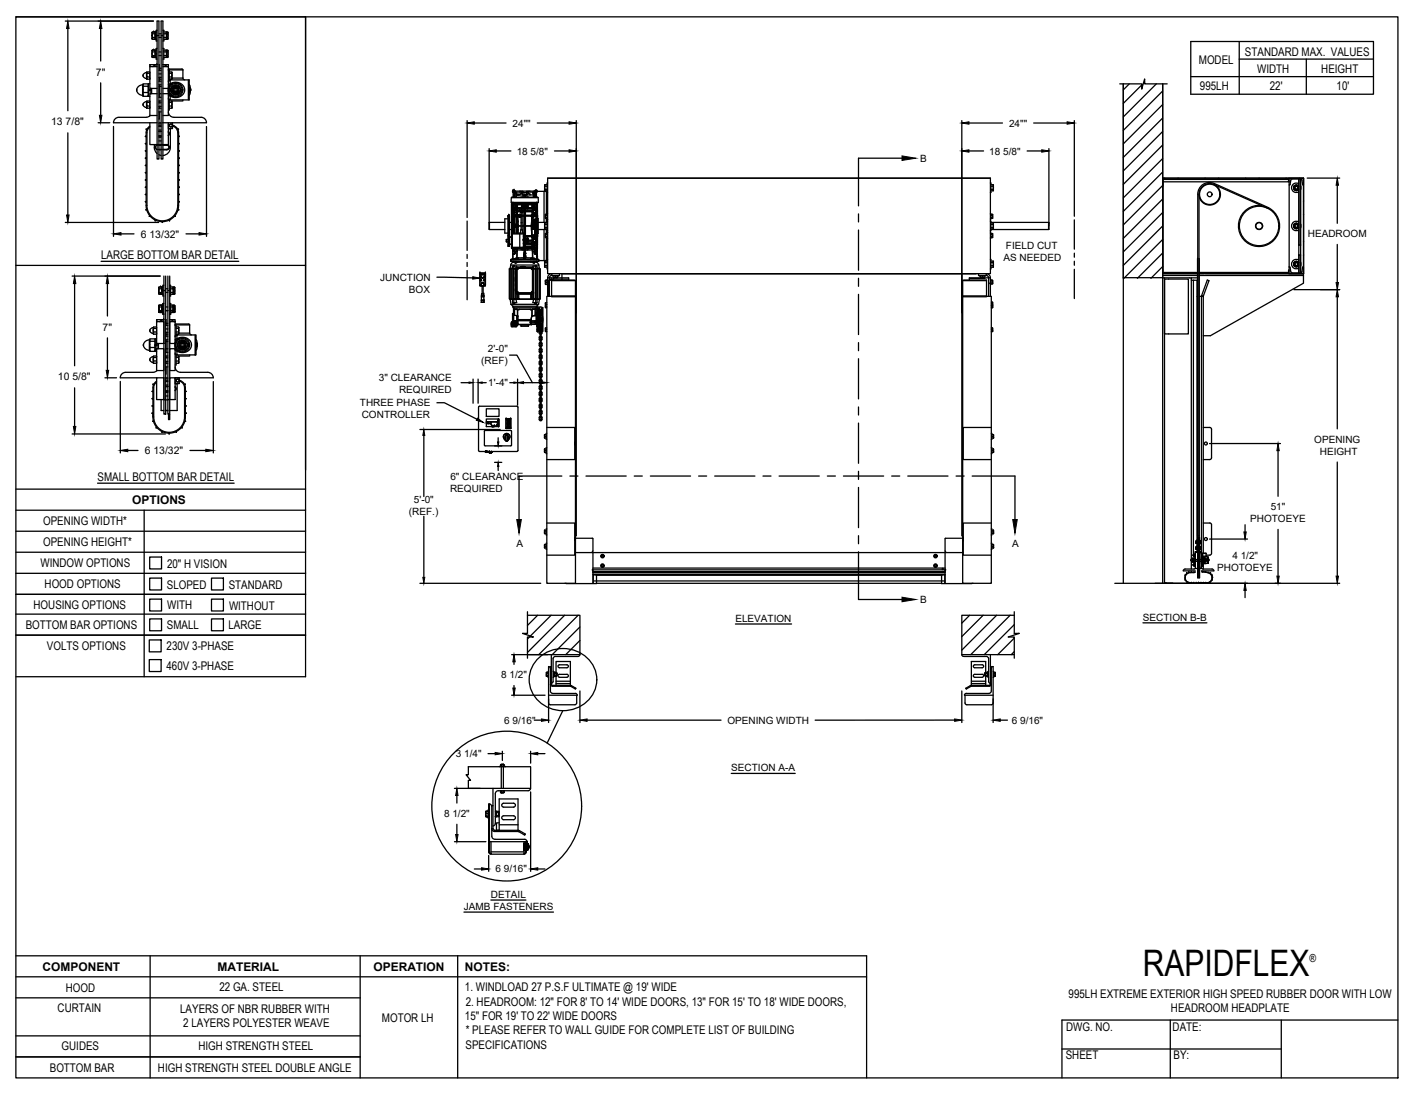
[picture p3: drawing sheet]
<svg xmlns="http://www.w3.org/2000/svg" width="279mm" height="216mm" viewBox="0 0 279 216" stroke-linecap="round" stroke-linejoin="round" font-family="sans-serif">
<defs><g id="words">
<text font-size="7.2" x="225.5" y="192.6">RAPIDFLEX</text>
<g font-size="2.4">
<text x="245.6" y="11">STANDARD MAX. VALUES</text>
<text x="236.6" y="12.7">MODEL</text>
<text x="236.8" y="17.8">995LH</text>
<text x="248.1" y="14.4">WIDTH</text>
<text x="250.6" y="17.8">22'</text>
<text x="260.7" y="14.4">HEIGHT</text>
<text x="263.7" y="17.8">10'</text>
<text x="19.9" y="51.1">LARGE BOTTOM BAR DETAIL</text>
<text x="19.3" y="94.9">SMALL BOTTOM BAR DETAIL</text>
<text x="26.1" y="99.4">OPTIONS</text>
<text x="8.5" y="103.7">OPENING WIDTH*</text>
<text x="8.5" y="107.8">OPENING HEIGHT*</text>
<text x="8" y="112">WINDOW OPTIONS</text>
<text x="33" y="112">20&quot; H VISION</text>
<text x="8.8" y="116.1">HOOD OPTIONS</text>
<text x="32.9" y="116.2">SLOPED</text>
<text x="45.1" y="116.2">STANDARD</text>
<text x="5.1" y="124.2">BOTTOM BAR OPTIONS</text>
<text x="6.6" y="120.3">HOUSING OPTIONS</text>
<text x="32.9" y="124.2">SMALL</text>
<text x="33" y="120.3">WITH</text>
<text x="45.1" y="124.2">LARGE</text>
<text x="45.2" y="120.3">WITHOUT</text>
<text x="9.3" y="128.3">VOLTS OPTIONS</text>
<text x="32.9" y="128.4">230V 3-PHASE</text>
<text x="32.9" y="132.2">460V 3-PHASE</text>
<text x="8.4" y="191.7">COMPONENT</text>
<text x="42.9" y="191.6">MATERIAL</text>
<text x="73.7" y="191.7">OPERATION</text>
<text x="91.7" y="191.7">NOTES:</text>
<text x="13" y="195.7">HOOD</text>
<text x="43.3" y="195.6">22 GA. STEEL</text>
<text x="91.7" y="195.6">1. WINDLOAD 27 P.S.F ULTIMATE @ 19' WIDE</text>
<text x="210.9" y="196.9">995LH EXTREME EXTERIOR HIGH SPEED RUBBER DOOR WITH LOW</text>
<text x="11.4" y="199.7">CURTAIN</text>
<text x="35.5" y="199.9">LAYERS OF NBR RUBBER WITH</text>
<text x="36.2" y="202.7">2 LAYERS POLYESTER WEAVE</text>
<text x="75.4" y="201.6">MOTOR LH</text>
<text x="91.7" y="201.3">15&quot; FOR 19' TO 22' WIDE DOORS</text>
<text x="91.9" y="198.4">2. HEADROOM: 12&quot; FOR 8' TO 14' WIDE DOORS, 13&quot; FOR 15' TO 18' WIDE DOORS,</text>
<text x="210.4" y="203.6">DWG. NO.</text>
<text x="231.1" y="199.7">HEADROOM HEADPLATE</text>
<text x="231.4" y="203.4">DATE:</text>
<text x="12.2" y="207.3">GUIDES</text>
<text x="39.2" y="207.2">HIGH STRENGTH STEEL</text>
<text x="91.9" y="207">SPECIFICATIONS</text>
<text x="91.9" y="204.1">* PLEASE REFER TO WALL GUIDE FOR COMPLETE LIST OF BUILDING</text>
<text x="210.3" y="209.1">SHEET</text>
<text x="231.6" y="209">BY:</text>
<text x="9.8" y="211.5">BOTTOM BAR</text>
<text x="31.2" y="211.6">HIGH STRENGTH STEEL DOUBLE ANGLE</text>
</g>
<text font-size="2.2" x="258.4" y="189.8">®</text>
<g font-size="2.1">
<text x="18.9" y="14.9">7&quot;</text>
<text x="10.1" y="24.8">13 7/8&quot;</text>
<text x="27.8" y="46.9">6 13/32&quot;</text>
<text x="20.3" y="65.3">7&quot;</text>
<text x="11.4" y="75.1">10 5/8&quot;</text>
<text x="28.6" y="89.6">6 13/32&quot;</text>
</g>
<g font-size="2">
<text x="101.2" y="25">24&quot;&quot;</text>
<text x="199.1" y="25">24&quot;&quot;</text>
<text x="102" y="30.5">18 5/8&quot;</text>
<text x="181.6" y="32">B</text>
<text x="195.2" y="30.5">18 5/8&quot;</text>
<text x="258.1" y="46.9">HEADROOM</text>
<text x="198" y="51.6">AS NEEDED</text>
<text x="198.5" y="49.2">FIELD CUT</text>
<text x="75" y="55.4">JUNCTION</text>
<text x="80.7" y="57.8">BOX</text>
<text x="94.9" y="71.8">(REF)</text>
<text x="96.3" y="69.4">2'-0&quot;</text>
<text x="74.8" y="75.2">3&quot; CLEARANCE</text>
<text x="78.7" y="77.5">REQUIRED</text>
<text x="96.3" y="76.2">1'-4&quot;</text>
<text x="71" y="80.2">THREE PHASE</text>
<text x="71.4" y="82.6">CONTROLLER</text>
<text x="259.3" y="87.4">OPENING</text>
<text x="260.4" y="89.8">HEIGHT</text>
<text x="88.9" y="94.7">6&quot; CLEARANCE</text>
<text x="80.7" y="101.6">(REF.)</text>
<text x="81.7" y="99.3">5'-0&quot;</text>
<text x="88.8" y="97.1">REQUIRED</text>
<text x="250.7" y="100.7">51&quot;</text>
<text x="101.9" y="107.9">A</text>
<text x="199.7" y="107.9">A</text>
<text x="246.7" y="103.1">PHOTOEYE</text>
<text x="240.2" y="112.7">PHOTOEYE</text>
<text x="243.2" y="110.3">4 1/2&quot;</text>
<text x="181.6" y="119.1">B</text>
<text x="145.1" y="122.7">ELEVATION</text>
<text x="225.5" y="122.5">SECTION B-B</text>
<text x="98.9" y="133.9">8 1/2&quot;</text>
<text x="99.5" y="142.8">6 9/16&quot;</text>
<text x="143.5" y="142.8">OPENING WIDTH</text>
<text x="199.7" y="142.8">6 9/16&quot;</text>
<text x="89.9" y="149.4">3 1/4&quot;</text>
<text x="144.3" y="152.2">SECTION A-A</text>
<text x="87.6" y="161.3">8 1/2&quot;</text>
<text x="97.8" y="172.2">6 9/16&quot;</text>
<text x="91.5" y="179.6">JAMB FASTENERS</text>
<text x="96.9" y="177.2">DETAIL</text>
</g>
</g></defs>
<!-- layer: MOTOR LH -->
<g fill="none" stroke="#000" stroke-width=".25">
<path d="M220.9 16.6h4.4v1l.6-2v1h4.4M221.6 16.6v98.5M222.8 16.6l-1.2 1.1M225.3 16.8l-3.7 3.6M225.9 16.2l-.3 .2M228.2 16.6l-6.6 6.5M229.4 16.6v98.5M229.4 18l-7.8 7.7M100.9 39.9h5.3M100.9 39.9l.1 .1M100.9 39v.9M100.9 39h5.3"/>
<path d="M101.1 37.7l6.9 .1M101.2 37.5h.3v.2M101.2 37.5v.2M101.2 37.7v.2M101.3 38.8h.1M101.3 37.9v1M101.4 37.9v1M101.4 37.5h.1M101.4 37.5h-.2M101.5 37.9v.1M101.5 38v.9v-.4h.1M101.5 38.8h.1"/>
<path d="M101.5 37.7h.1M101.5 38h.4M101.6 38v.2h.3v-.2M101.6 38.2v.7M101.7 37.7h-.6v.2l2.1 .1M101.7 37.9v.1M101.9 38.2v.7M101.9 38.5h.1M101.9 38h-.4M102 38.3l.4 .1-.4 .1M102.4 38.5h.8M102.5 37.7l.6 .1"/>
<path d="M102.6 38.5h.1M102.6 38.5l.3-.3 .3 .3M102.8 38.9h.1M103.1 37.8l.1 .6M103.1 37.8v.2M103.2 38.4l.2 .2h.3l.2-.2M103.2 38.9h.1M103.2 38.5h.1M103.2 38h.7M103.4 38.6v.3M103.7 38.6v.3M103.9 38.5h1.3"/>
<path d="M103.9 37.8v.6M104 38.5l.3-.3 .3 .3M104 38.5h.1M104 38.9h.1M104.3 38.9h.1M104.6 37.7l-.7 .1M104.6 38.5h.1M105.2 38h.3v.2h-.3zM105.2 38.2v.7M105.4 37.9v.1M105.4 37.7h.6v.2l-2.1 .1M105.4 38h.2"/>
<path d="M105.5 38.5h.2v.4M105.5 38.2v.7M105.5 38.8h.2M105.6 37.7h.1M105.6 37.9l-.4 .1M105.6 37.5v.2M105.6 37.9v.1M105.6 37.5h.3M105.6 37.5h.1M105.7 37.5h.2M105.7 37.9v1M105.7 38.8h.1"/>
<path d="M105.8 37.9v1M105.9 37.5h.1M105.9 37.5v.4M106.2 39v.9M106.2 39.9l-.1 .1M107.3 37.8v6.1M107.5 36.8v.6h.5M107.5 37.4v.3h.5M107.5 36.4v1.3M107.8 38h.3M107.8 37.8v4.5M108 36.4h-.5v.2v.2h.5"/>
<path d="M108.1 35.2h87.3v18.8h-87.3zM108.1 36.1l-.1 1.9M195.4 36.1v1.9M195.5 36.4h.5v.2v.2h-.5M195.5 37.4h.5M196 36.8v.9h-.5M196 36.4v1.3M229.4 20.6l-7.8 7.8M229.4 23.3l-7.8 7.8M229.4 26l-7.8 7.7M229.4 28.6l-7.8 7.8M229.4 31.3l-7.8 7.8"/>
<path d="M229.4 34l-7.8 7.7M229.4 36.6l-7.8 7.8M229.4 39.3l-7.8 7.7M229.4 35.1v.1M229.4 36.8v-1.6h27.8v18.8M229.4 35.1h27.8M229.4 35.5h.1M229.5 35.2v.2h24.8M229.5 35.4v.5h24.8v-.5M229.5 35.9v17.9M229.8 35.1v.1M232.5 35.1l-.1 .1"/>
<path d="M236.3 38.4v75.7M236.3 38.4a2.31 2.31 0 0 1 3.3-2.2l10.6 4.8a4.1 4.1 0 0 1 .9 6.7 4.1 4.1 0 0 1-6.5-1.9 4.1 4.1 0 0 1 4.3-5.2M236.6 38.4v75.7M237.8 35.1v.1M239.6 36.4l10.7 4.8M240.5 35.1l-.1 .1M245.8 35.1v.1M248.5 35.1l-.1 .1M253.8 35.1v.1M254.3 35.2v.2M254.3 35.9h.1M254.4 36.5v17.5h-17.8"/>
<path d="M255.5 36.6l-.3 .5 .3 .4M255.5 36.6l.4-.1 .4 .4M255.5 36.6a.53 .53 0 0 0 0 .9M255.5 36.6l.3-.2 .5 .3M256.3 36.3a.94 .94 0 0 0-1.5 .8 .94 .94 0 0 0 1.5 .8M256.3 37.4l-.5 .3-.3-.2M256.3 35.3v18.5M256.3 37.3l-.4 .3-.4-.1M256.3 35.3v13h.3v-13l.3 .2M256.4 35.1v.1M256.6 36.6v.9M256.9 35.5l.1 .9 .2 .1v-1.3h-2.8v1.3l.2-.1 .2-1 1.8-.1v18.5h-1.8l-.2-1-.2-.1"/>
<path d="M257.2 35.1v.1M257.2 35.2v18.8M257.2 39.7h.1M94.7 56.4h.3M94.7 53.9v2.5M94.7 53.9v2.3h.3v-.3h.5M94.7 53.9h1.1M94.7 53.9h.1M94.7 56.3h.3zM94.8 54.1l.1 .1zM95 59.6v.1M95 59.3h.5"/>
<path d="M95 59.6h.5M95 54.2h.1M95 55.9l.2-.2 .3 .2M95 59.2v.4M95 59.7h.5M95 59.2h.5M95 58.6h.5M95 56.2v.2M95 58.6v.6M95 58.4v.2M95 58.4h.5M95 58h.4"/>
<path d="M95 58v.4M95.1 56.4h.3M95.1 56.4h.1M95.1 56.4v1.6M95.3 56.4v1.6M95.4 56.4h.1M95.4 58h.1M95.4 58l.1 .4M95.5 58.4v.2M95.5 58.4h.1M95.5 59.7h.1M95.5 58.6h.1"/>
<path d="M95.5 59.2v.1M95.5 58.6v.6M95.5 59.6v.1M95.5 56.4h.1M95.5 56.2v.2h-.5M95.5 55.9h.1M95.5 55.9v.3M95.5 56.2h.3M95.5 56.4h.2M95.5 59.3h.1M95.5 59.6h.1M95.5 59.3v.3"/>
<path d="M95.5 56.3h.2zM95.8 56.2h.1M95.8 53.9h.1M95.8 53.9v2.3M95.8 53.9l-.1 2.5M96.5 43.9l.1 1.4zM96.5 45.2l3.1 .1M96.6 43.9h3M99.9 47.7h.3M99.9 47.3h.3M99.9 47.3v.4M100.2 43.2h-.6v2.8h.6"/>
<path d="M100.2 46.5h.3M100.2 42.8h.3M100.3 47.5h.1M100.3 47.2l.1 .1zM100.3 47h.1h-.1M100.3 48h.1h-.1M100.3 46.8h.1h-.1M100.3 48.2h.1zM100.3 48.4h.1zM100.3 48.5h.1zM100.3 48.6h.1zM100.3 42.5v6.1h.1"/>
<path d="M100.3 46.4h.1h-.1M100.3 42.8h.1M100.3 42.5l-.1 6.1h.3l-.1-6.1M100.3 47h.1M100.3 46.8h.1M100.3 46.6h.1M100.3 46.5h.1M100.3 46.4h.1M100.3 43h.1M100.3 42.6h.1M100.3 42.5v.1M100.4 43.1h.1"/>
<path d="M100.4 42.9l-.1 .1M100.4 42.9h-.1M100.4 42.7h.1M100.4 42.7l-.1 .1M100.4 42.5l-.1 .2h.1M100.4 42.5l-.1 .1M100.4 42.5v.1M100.4 42.5h.1M100.4 42.9h.1M100.4 42.5v.2M100.4 43h.1M100.4 42.8h-.1"/>
<path d="M100.4 42.8h.1M100.4 42.7v.1M100.4 42.6v.1M100.4 47.7h-.1h.1M100.4 47.7l-.1 .1h.1M100.4 47.8h.1M100.4 48.4h-.1h.1M100.4 48.4h.1M100.4 48.6h-.1h.1M100.4 48.6h.1M100.4 42.5v6.1M100.5 48.2h.4"/>
<path d="M100.5 43.9h.4M100.5 45.3h.4M100.5 46.8h.4M100.6 46.8h.1M100.6 53.1v5.9M100.7 52.9v6.2l.1 1M100.7 52.9h.4M100.8 51.3h5.5M100.8 52.3l-.1 .6M100.8 52.3h5.5M100.8 51.5h.1M100.8 51.5h5.5"/>
<path d="M100.8 51.2h.3zM100.8 51.2v.3M100.9 46h2.4v3h-2.2v-3M100.9 46.2h2.4M100.9 47.2h.1M100.9 47.8h.1M100.9 48.8h2.4M100.9 45.8h.3M100.9 40.4h.1M101 53.1v5.9M101 40h5.1M101 40.2h.1"/>
<path d="M101 40.1v8.9h-.1v-8.8h.1M101 49h.1M101 49l.2 .1v.2M101 48v.4M101 40.8v.9M101 48.9v.1M101 46.5h.1M101 42.7h.2M101 43.3h.2M101 40.1h.3M101 49l.1 .1M101 46h.1"/>
<path d="M101 46.3h.1M101.1 49h.1M101.1 49v.1M101.1 47.7h.1M101.1 47.3h.1M101.1 47.2v.6l-.2-.1M101.1 47.2l-.2 .1M101.1 40.1h-.1M101.1 40.1h.2v.1h4.4l.1-.1h.2v8.9M101.1 40.1v5.9M101.1 49.1l.1 .1M101.1 51.2h.1"/>
<path d="M101.1 59.1v.6h.8l-.1-.6M101.2 49.5v.1M101.2 50.1h.1M101.2 49.6h.1M101.2 50.2h.1M101.2 43.1h-.2M101.2 42.8l-.2 .1M101.2 59.8h.1M101.2 40.3h.1M101.2 40.1h.1M101.2 42.6v.1M101.2 42.5v.1"/>
<path d="M101.2 49l.6 .1M101.2 51.1v.1M101.2 51.1l-.1 .1M101.2 49.6h.3M101.2 59.8h.4M101.2 42.5h.1M101.2 42.5v-2.2v5.7M101.2 42.5v.2M101.2 42.7h.1M101.2 42.7v2.3M101.2 41.2h.1M101.2 50.1h.2l-.2 .1v.9"/>
<path d="M101.2 41.1h.1M101.2 44.2v.4M101.2 44.2l.3 .1M101.2 40.4v.6M101.2 40.5v.4zM101.2 41l.1 .1M101.2 45v1M101.2 40.4h.4M101.2 42.6h.1M101.2 42.5l.1 .1M101.2 41.1h.5M101.2 42.7l.1 1.5v-1.4h.2"/>
<path d="M101.2 41.4v1M101.2 41.3l.8 .1M101.2 41.1v.1M101.2 40v.1M101.2 41.2h.8M101.3 40.1h-.1M101.3 42.5h.1M101.3 42.5h.8M101.3 42.7h.1M101.3 42.7h-.1M101.3 40.3v.4h.7M101.3 41h.4"/>
<path d="M101.3 42.6l-.1 .1M101.3 42.5v.2M101.3 44.6l-.1 .3M101.3 40h4.5M101.3 46v-1v1M101.3 51.7l-.5 .6M101.3 41.2l-.1 .1M101.3 41.2h.7M101.3 51.7h.3M101.3 53.1h-.8v5.9h.8M101.3 41.2h.1M101.3 52.5v-.1l.2 .1"/>
<path d="M101.3 41.3h.1M101.3 53v6.1M101.3 41.3h.6M101.3 51.7h.1M101.3 51.6v.1M101.3 44.9h.2M101.3 40.2h4.4M101.3 59.8v.1M101.3 41.7h.1M101.3 42.2h.1M101.4 42.2l.1 .2M101.4 41.7l.1-.2 .4 .1-.1 .8"/>
<path d="M101.4 41.7v.5M101.4 52.5v.5M101.4 41.7a.25 .25 0 0 1 .2-.2 .25 .25 0 0 1 .3 .2v.5a.27 .27 0 0 1-.2 .2 .27 .27 0 0 1-.3-.2M101.4 41.8v.2M101.4 59.1v.6M101.4 53.1v5.9M101.4 41.6v.2l.5 .1M101.4 40.3h-.1M101.4 42.5v.1M101.4 42.7h.1M101.4 42.5h.1M101.4 42.5v.2"/>
<path d="M101.4 42.6h.2M101.4 42.6v.1M101.4 50.1h.1M101.4 49.6h.1M101.5 42.6l.1 .1zM101.5 44.3v.6zM101.5 44.9l-.3 .1M101.5 49.6h.1M101.5 44.2l-.2 .1M101.5 44.9h.1M101.5 44.2v.1M101.5 44.2h.1"/>
<path d="M101.5 42.8h.1M101.5 42.8v1.4M101.5 49.6v.5M101.5 42.4h-.3M101.5 50.1h-.3M101.5 49.6h-.3M101.5 42.4v.1M101.5 42.4h.1M101.5 42.4l-.2-.7 .3-.3 .2 .1 .1 .2v.6l-.2 .1M101.5 49.6l.1 .2M101.5 50.1v.1M101.5 53v.1"/>
<path d="M101.5 59v.1M101.5 41.5h.3M101.5 44.3v.6M101.5 44.7l.7 .1M101.5 44.8h.7v.5M101.5 44.8l.5 .1M101.5 44.3l.1 .1M101.5 44.9v1.1M101.5 44.2l.4 .2M101.5 44.9h.4v1.1M101.5 44.3l.1 .1zM101.5 59.8v.1h-.2v-.1h.3"/>
<path d="M101.5 50.1h.1M101.5 49.6h.5M101.5 49.6a.31 .31 0 0 1 .2 .3 .31 .31 0 0 1-.2 .3h-.3v.9M101.5 49.6l.2 .3-.2 .2M101.5 42.4h.2M101.6 42.6h.1M101.6 42.5v.1M101.6 42.7h.1M101.6 42.5h.1M101.6 44.9h.1M101.6 44.9h-.1M101.6 44.3h.1"/>
<path d="M101.6 42.8h.3M101.6 44.9v1.1M101.6 42.5h.2M101.6 42.7h.2M101.6 44.8h.1M101.6 44.8l-.1 .1M101.6 59.8h.1M101.6 51.2h-.5M101.6 42.6v.1M101.6 42.5v.2M101.6 42.8l-.1 1.4M101.6 51.1l-.5 .1"/>
<path d="M101.6 51.1h.5M101.6 44.4h.3M101.6 44.8h.3M101.6 49.6h.4v1.3M101.6 49.8h.1M101.6 49.7v.3M101.6 50h.1M101.6 40.4h.1M101.6 40.3v.1M101.6 51.6l.1 .4 .6-.3h2.5M101.7 51.1h.3M101.7 51h.3"/>
<path d="M101.7 51.1h-.1M101.7 51.1h-.5M101.7 40.4v.1M101.7 40.9v.1M101.7 40.9h.1M101.7 41v.1M101.7 41h.1M101.7 41.1h.1M101.7 40.4h.1M101.7 41l.3 .1M101.7 41l-.5 .1M101.7 56.9v.6"/>
<path d="M101.7 54.6v1.1M101.7 42.6h.1M101.7 42.6l.1 .1M101.7 42.5v.2M101.7 54.6h.1M101.7 55.7h.1M101.7 53.4h.1M101.7 54.3h.1M101.7 56.9h.1M101.7 57.5h.1M101.7 53.4v.9M101.7 55.8v.8"/>
<path d="M101.8 53.4v.9M101.8 57.8l.2 .2M101.8 56.6h.1M101.8 55.8h.1M101.8 55.8v.8M101.8 53.2l-.4-.1v5.9l.4-.1M101.8 57.8v1.2h.4v-1M101.8 53v4.8zM101.8 42.6l.1 .1zM101.8 42.6h.1M101.8 42.5l-.1 .1M101.8 42.5h-.2"/>
<path d="M101.8 49.1l.2 .1h-.8v.3M101.8 49.1h.1M101.8 57.9v1.1M101.8 53l.2-.2h3.1l.2 .2-.1 4.8-.1 .2h-3.1M101.8 51.1l.1-.1 .1 .1M101.8 51h-.1v.1M101.9 41h.1M101.8 40.4l-.1 .1M101.8 49.1l.2 .1M101.8 40.4h.1M101.8 51.6v.3M101.9 41v.1"/>
<path d="M101.9 44.4h.1M101.9 44.4h-.3M101.9 44.8h-.3M101.9 44.8l.1 .1M101.9 44.8v.1M101.9 44.8h.1M101.9 42.8h.1M101.9 40.4h-.2M101.9 40.3h.2h-.2l-.1 .1M101.9 40.4h.1M101.9 57.5l.3 .1 .1 .2M101.9 52.7v-.2h-.8v.5h.7"/>
<path d="M101.9 53.2v4.3M101.9 40.4h-.3M101.9 40.4l.1 .3M101.9 42h-.5v.3M101.9 40.4h-.1M101.9 42.6h.1M101.9 42.5v.1M101.9 42.5h.2M101.9 42.7h.2M101.9 42.6v.1M101.9 42.5v.2M101.9 44.3v.1"/>
<path d="M101.9 44.3h.1M101.9 44.9h.1M101.9 42.8v1.5M101.9 42.8v-.1l.1 .1M101.9 41h-.1M101.9 40.5h-.1M101.9 44.9v1.1M101.9 41.2l.1 .1M101.9 41.2h.1M101.9 41.3h.1M101.9 53.2l.1 4.4M101.9 41.1h.1"/>
<path d="M102 41.2h-.7M102 41h.1M102 41.2v.1M102 44.3l-.5 .1M102 44.3l-.1 .1M102 42.8l-.1 1.5M102 42.8h-.1M102 44.9v1.1M102 50.9l-.1 .1M102 41.2h.1M102 41.1h.1M102 41.3v.3"/>
<path d="M102 41.6l.5 .1M102 41.3l-.1 .3M102 40.7h.1M102 40.7h-.8l.1 .3M102 40.7v.3M102 49.3v.3zM102 41.6h.1M102 41.3h.1M102 49.2l-.8 .1v.3h.3M102 41.7h.6M102 41.7h.1M102 57.6l.3 .2"/>
<path d="M102 52.7l-.2 .3M102 51.1l.1 .1M102 53.1v4.6l-.1-.2M102 57.7l.1 .1h2.9M102 53.1l-.1 .1M102 52.8h3.1M102 58h3.1M102 40.3h.2zM102 50.9h1.4v.2M102 41.1l.1-.1zM102 49.2v.1M102 41.3h.5"/>
<path d="M102 50.9v.1M102 41.1v.1M102 49.6v1.3M102 41.2h.5M102.1 49h-1l1 .1M102.1 41.7v.1M102.1 41.8v.6M102.1 58v1M102.1 41.1h-.1M102.1 41h.1M102.1 41.8v.6l.1 .1M102.1 42.7l.1 1.1"/>
<path d="M102.1 42.5h.1zM102.1 42.7h.1M102.1 42.5h.1M102.1 42.7h-.2M102.1 41l-.1-.6v.6M102.1 41h-.1M102.1 41h.6zM102.1 42.5v.2M102.1 41.1l-.1 .1M102.1 41.1h.5M102.1 51.1l.1 .1M102.1 42.6h.1"/>
<path d="M102.1 42.6v.1M102.1 51.2h.1M102.1 41v.1M102.1 42.5v.1M102.1 41h.6M102.1 57.8h.2M102.1 43.8v-1h-.1v1.5M102.2 45.3l-.1 .7M102.2 49l.5 .1M102.2 49l-.1 .1h.1M102.2 42.5h.1M102.2 49v.1"/>
<path d="M102.2 42.5v.1M102.2 42.5l-.1 .1M102.2 43.8v.6h-.7M102.2 43.8h.1M102.2 58.9h.2M102.2 51.2h-1.1M102.2 51.2h.1M102.2 42.6h-.1M102.2 40.3l-.3 .1M102.2 45.3v.7M102.2 42.6l-.9 .1M102.2 42.6h.1"/>
<path d="M102.2 42.7h.1M102.2 42.5l.1 .1M102.2 44.4l.1 .2M102.2 44.4l-.7 .1M102.3 44.6l-.1 .7M102.3 44.6h.1M102.3 44.6l-.1 .1M102.3 42.5h.1M102.3 44.6h.5M102.3 51.1h.1M102.3 51.1l-1.2 .1M102.3 51.1l-.1 .1"/>
<path d="M102.3 49v.1M102.3 42.6a.27 .27 0 0 0 .2 .3 .27 .27 0 0 0 .3-.3M102.3 42.5v.1M102.3 42.6h.1M102.3 52.9l-.4 .3M102.3 52.8l-.1 .3-.3 .1M102.3 52.8l-.2 .2M102.3 42.7h-.2l.2 1.9M102.3 42.6v.1M102.3 42.7a.28 .28 0 0 0 .2 .2 .28 .28 0 0 0 .3-.2M102.3 42.7h.1M102.3 52.9h2.5"/>
<path d="M102.3 52.8h2.5M102.3 57.9h2.5M102.3 51.7h2.5M102.3 42.6a.26 .26 0 0 1 .2-.3 .26 .26 0 0 1 .3 .1l-.3-.1-.2 .2a.28 .28 0 0 0 .2 .3 .28 .28 0 0 0 .3-.2M102.4 58v1h2.3v-1M102.4 51.6v.1M102.5 41.4h.1M102.5 41.5h.1M102.5 41.5l.2 .3h-.7l.1 .6-.4 .1M102.5 41.6l-.5 .1M102.6 46v3M102.7 41.6l.2-.2 .3 .2"/>
<path d="M102.7 49.1h1.4M102.7 49.1h.2M102.7 49v.1M102.7 46l.1-.6h.3v.6M102.7 52.7h.9M102.7 42.4l.1 .2M102.7 42.4a.22 .22 0 0 0-.3 .1 .22 .22 0 0 0 .1 .3 .22 .22 0 0 0 .3-.2M102.7 42.4l.1 .1M102.7 52.7h.1M102.7 41.9a.27 .27 0 0 1 .1-.4 .27 .27 0 0 1 .4 .1 .27 .27 0 0 1-.2 .4 .2 .2 0 0 0 .1-.3 .2 .2 0 0 0-.3-.1 .2 .2 0 0 0 0 .3M102.8 42.6h.1M102.8 45.4v-3.6l.1-.1 .1 .1v3.6"/>
<path d="M102.8 42.5a.32 .32 0 0 0-.3-.2 .32 .32 0 0 0-.3 .2M102.8 44h.2M102.8 41l-.3 .4M102.9 49.1h.1l.1 .3-1-.1-.1-.1M102.9 49.1h.1M102.9 40.3l.1 .8h.1M102.9 40.3l-.9 .1M102.9 40.3l.1 .8M102.9 41v-.6v.6M102.9 41l-.3 .2M102.9 41h.1M102.9 41.1l-.3 .1-.1 .3"/>
<path d="M102.9 41l-.2 .1-.2 .3M102.9 49v.1M102.9 41.1h.1M103 40.3h.1M103 41.1h.1M103 49.1h.5M103 42.5l.5 .1M103 42.6h.5M103 42.6h.4M103 44.6h.4M103 42.5h.4M103.1 40.6v.3"/>
<path d="M103.1 40.9v.2M103.1 49.4h.3l.1 1.5M103.1 41.1h.1M103.1 40.7v.1M103.1 40.8v.1M103.1 40.4v.2M103.1 40.6v.1M103.1 40.6l.1 .1M103.1 41.1l.1 .1h.3M103.1 40.7h.2M103.1 40.4h.1M103.1 40.6h.1"/>
<path d="M103.1 41h.1M103.1 40.9l.1 .1M103.1 40.7h.1M103.2 40.3l-.1 .3M103.2 41.1h.1M103.2 40.3l-.1 .1M103.2 40.3v.1M103.2 40.8h.1M103.2 40.7h.1M103.2 40.8l-.1 .1M103.2 40.8h-.1M103.2 41l-.1 .1"/>
<path d="M103.2 41h.1M103.2 41h.2M103.2 40.4v.2M103.2 40.6h.1M103.2 41.7h.2v.8M103.2 41.7l.3 .1h-.3M103.3 40.8h-.1M103.3 47.4v.1M103.3 47.3h.1M103.3 40.8v.1M103.3 47.5h.1M103.3 40.8l.1 .1"/>
<path d="M103.3 47.5v.1M103.3 48l.2 .1M103.3 47.4h.1M103.3 48.1h.1h-.1M103.3 48.6h.1M103.3 48.7h.1M103.3 47.6h.1M103.3 48.9h.1M103.3 48.1h.1M103.3 46.7h.1M103.3 47.2v.1M103.3 40.6h.1"/>
<path d="M103.3 40.8l-.2 .1M103.3 40.7v.1M103.3 40.7l.2-.2 .2 .2M103.3 40.8l.2 .2 .2-.2M103.3 47.4l.2-.2 .2 .2M103.3 40.8h.1M103.3 47.3v.1M103.3 40.9l.2 .1 .2-.1M103.3 47.5l.2 .1 .2-.1M103.3 47.3l.2-.1 .2 .1M103.3 40.6l.2-.1 .2 .1M103.3 40.7h.1"/>
<path d="M103.3 47.5l.2 .1M103.3 40.9l.2 .1M103.3 50.3h.1M103.3 40.9l.1 .1M103.3 50.3l.1 .1M103.3 40.9h.1M103.4 47.3l-.1 .1M103.4 40.9h.1M103.4 47.5h.1M103.4 47.3h-.1M103.4 47.3h.1M103.4 40.6l-.1 .1"/>
<path d="M103.4 40.6h.1M103.4 40.9l.1 .1 .2-.1M103.4 47.5l.1 .1 .2-.1M103.4 47.3l.1-.1 .2 .1M103.4 40.6l.1-.1 .2 .1M103.4 47.6h.1M103.4 50.6h.1M103.4 50.2l-.1 .1M103.4 40.3h.3M103.4 40.3h.1M103.4 40.3l-1.5 .1M103.4 40.3l.1 .1"/>
<path d="M103.4 40.3l-.2 .1M103.4 44.6h.1M103.4 49.1l.1 .3M103.4 48.9h.1M103.4 40.4h.1M103.4 47.2h.1M103.4 41.1h-.2M103.4 40.5h.1M103.4 47.1l-.1 .1M103.4 48.1h.1M103.4 40.5l-.1 .1M103.4 41h.1"/>
<path d="M103.4 42.6v3.9h-.1M103.4 49.1l.1 .1M103.4 40.4v.1M103.4 48.7v.2M103.4 49.1h.1M103.5 47.6h.1M103.5 41h.1M103.5 47.6v.1M103.5 41v5.6M103.5 47.1h.1M103.5 46.6v.5M103.5 40.5h.1"/>
<path d="M103.5 40.4v.1M103.5 40.5h-.1M103.5 47.1l-.1 .1M103.5 41.1l-.3 .1M103.5 48.7h-.1M103.5 48.6l-.1 .1M103.5 48.6h-.2M103.5 42.5v.1M103.5 46.7l-.1 .4M103.5 46.6l-.1 .1M103.5 48.1l-.1 .5M103.5 41l-.1 .1"/>
<path d="M103.5 46.5l-.2 .1M103.5 49.1h.1M103.5 49.9l-.1 .7M103.5 48.9h-.1M103.5 50.9h.1M103.5 50.6h.1M103.5 50.3h.1M103.5 50v.3M103.5 49.2v.8M103.5 48.9h.1M103.5 47.6v1.3M103.5 47.9v.1"/>
<path d="M103.5 41.6v.1M103.5 47.6l-.1 .3h-.1M103.5 41.3l-.1 .3h-.1M103.5 41v6.1M103.5 49.2h.1M103.5 49.1h-.1M103.5 50h.1M103.5 51l-.1 .1M103.5 51h.1M103.5 49.1v.9M103.5 40.3h.1M103.5 47.5h.1"/>
<path d="M103.5 50.3v.8M103.5 49.1v.1M103.5 47.2h.1M103.5 47.2l-.2 .1M103.5 40.5l-.2 .1M103.5 47.6l.2 1.3M103.5 51l.1-1.9v1.9M103.6 51l-1.3 .1M103.6 51l.1 .1M103.6 51h.1M103.6 47.2h.1M103.6 40.5h.1"/>
<path d="M103.6 49.1v.1M103.6 49.1h.1M103.6 48.7h.1M103.6 49.2v.8M103.6 40.4h.1M103.6 48.9h.1M103.6 41.1v6M103.6 47.1h.1M103.6 41h.1M103.6 41v.1M103.6 40.4v.1M103.6 47.6h.1"/>
<path d="M103.6 48v.9M103.6 47.6v.4M103.6 41.2v.1M103.6 47.9v.1M103.6 47.6l.1 .3 1.4 .1M103.6 41.6v.1M103.6 41.1l.1 .1h1.4M103.6 41l.4 .1M103.6 46.6v.1M103.6 42.5v.1M103.6 48.1h.1M103.6 46.5l.1 .1 1.1 .1"/>
<path d="M103.6 41v6.1M103.6 47.6v1.3M103.6 49.2h.1M103.6 52.7h.1M103.6 49.9h.1M103.6 49.1h.5M103.6 46.5l1.2 .1M103.6 50.6h.1M103.6 49.9l.1 .1M103.6 47.2l.1 .1M103.6 40.5l.1 .1M103.6 49.9v1.2l-.1-.1"/>
<path d="M103.7 48.9h.1M103.7 40.3h.1M103.7 40.3l-.2 .2M103.7 49.1l-.1 .3M103.7 40.3l-.1 .1M103.7 48.7l-.1 .2M103.7 48.7l-.1-.1 1.4 .1M103.7 40.3v.1M103.7 48.1l1.3 .1M103.7 48.1h.1M103.7 40.4v.2M103.7 41h.1"/>
<path d="M103.7 48.7h1.3M103.7 42.5h1.1zM103.7 48.1h1.3M103.7 44.6h1.1l.1 1.9M103.7 44.6h.1M103.7 49.1l-.1 .1M103.7 48.1v.5h1.3M103.7 41h.2M103.7 50v.6M103.7 50.6h.1M103.7 50h.1M103.7 50.5h.1"/>
<path d="M103.7 50.6h-.1M103.7 47.6h.1M103.7 47.3h.1M103.7 40.7h.1M103.7 40.6h.1M103.7 40.9h.1M103.7 47.5h.1M103.7 40.6l.1 .1M103.7 50.6l-.1 .3M103.7 50v.1M103.7 50.5v.1M103.7 40.7v.1"/>
<path d="M103.7 47.3v.1M103.7 40.7l.1 .1M103.7 47.4h.1M103.7 47.5l-.1 .1M103.7 40.9l-.1 .1M103.7 47.6h-.1M103.7 47.5v.1M103.7 40.8h.1M103.7 47.6h.3M103.8 40.8l-.1 .1M103.8 47.4l-.1 .1M103.8 40.8h.2"/>
<path d="M103.8 47.3h.2M103.8 47.4h.2M103.8 47.2l.1 .1zM103.8 40.9l-.1 .1M103.8 40.6l.1 .1zM103.8 40.7h.1M103.8 40.8h.1M103.8 47.4h.1M103.8 47.5h-.1M103.8 47.5l.1 .1-.2-.2-.2 .2-.2-.1M103.8 40.8v.1M103.9 40.6h.1"/>
<path d="M103.9 47.6h.1M103.9 41h.1M103.9 47.3h-.1M103.9 40.8h-.1M103.9 40.8l.1 .1M103.9 47.5h.1M103.9 40.3l.1 .1M103.9 40.3l-.2 .1M103.9 47.3h.1M103.9 40.8h.1M103.9 40.3h.1M103.9 40.3l.1 .8"/>
<path d="M103.9 40.7h.1M104 40.7v.1M104 40.8v.1M104 40.7h-.2M104 47.3v.1M104 47.3h.1M104 40.7h.1M104 40.9v.2M104 47.6v.1M104 40.4v.2M104 47.7v.1M104 47.6l-.1 .1"/>
<path d="M104 41.1h-.1M104 40.4l-.1 .2M104 41v.1M104 47v.2M104 40.6h-.1M104 40.9l-.1 .1M104 40.6v.3M104 47.5h.1M104 47.5v.2h.1M104 47.2v.3M104 47.7h.1M104 40.6l-.1 .1"/>
<path d="M104 47.2l-.1 .1M104 41.1h.1M104 47h.2v.4h.9M104 41.1v.1M104 47h-.1M104 47.8h.1M104 40.3l1.2 .1M104 40.3h-.3M104 40.3h.1M104 47v.7M104 40.9v.2h.1M104 47v.1"/>
<path d="M104 49.4h-.3v.6M104.1 47v.1M104.1 47v.7M104.1 46.9l-.1 .1M104.1 47.8h.1M104.1 41.1v.1M104.1 47.1h-.1v.1M104.1 47.7v.1M104.1 41.1h.1M104.1 47.1v.6M104.2 47.5v.2M104.2 47v.5"/>
<path d="M104.2 41h.1M104.2 41v.1M104.2 47.7h.1M104.2 41.1h-.1M104.2 47.5v.1M104.2 47.4l.9 .1M104.2 47.4l.8 .1M104.2 47h.1M104.2 49.1h.1M104.2 49.1h-.1M104.2 48.9v.2M104.2 40.4l-.1 .7"/>
<path d="M104.2 40.4v.6M104.2 40.4v.6l.9 .1-.9-.1M104.2 40.3l-.1 .8M104.2 41.1l.9 .1M104.4 48.9v.2h-.2M104.4 49.1h.5M104.7 51.6v.1M104.7 58.9h.2M104.8 46.6h.1M104.8 42.6l.2 .1-.2 1.9h-1.1M104.8 42.6v.1M104.8 46.5h.1"/>
<path d="M104.8 52.9l.3 .3v4.3M104.8 52.9l.1 .2 .3 .1M104.8 52.9l.2 .1M104.8 49v.1M104.8 51.1h.1M104.8 51.1l-1.3 .1M104.8 51.1l1.2 .1M104.8 51.1l.1 .1M104.8 42.5l-1.1 .1-.1 2 .1 1.9 1.1 .1M104.8 46.7h-1.1v.6M104.8 42.5l.1 .1M104.8 42.6h.1"/>
<path d="M104.8 44.6l.1 1.9M104.8 42.6h.2M104.8 44.6h.1M104.8 51.2h.1M104.9 44.6h.1M104.9 51.2h.1M104.9 51.2h1.1M104.9 46.7h.1M104.9 46.6l-.1 .1M104.9 42.5v.1M104.9 40.3l.3 .1M104.9 46.7h.1v.7"/>
<path d="M104.9 46.6v.1M104.9 42.5h.1M104.9 40.3h.2zM104.9 48.9h-1.6M104.9 48.9h1h-2.5M104.9 48.9v.1l-.7 .1M104.9 46.5h-.1M104.9 46.5h.1M104.9 40.3h.3M104.9 45.3l.1 1.1 .8 .1M105 53h-2.9l-.1 .1M105 53l.1 .1v4.6l-.1 .1"/>
<path d="M105 42.4v.1M105 44l-.1 1.2M105 40.3l.2 .1M105 43.9h.8M105 46.6h-.1M105 46.6h.1M105 42.6h.1M105 46.6l-.1 .1M105 42.6l.8 .1M105 46.5v.1M105 42.5v.1M105 42.5h.1"/>
<path d="M105 46.5h.2M105 48.1h-1.3M105 48.1v.1M105 41h-.8M105 41h.1M105 46.7h.8M105 46.7h.1M105 46.7h.2M105 42.7h.2M105 42.5h.8M105 42.5h.2M105 51.1l-.2 .1"/>
<path d="M105 48.2h.1M105 42.6v.1M105 46.6v.1M105 42.5v.2M105 46.5v.2M105 51.1v.1M105 51.1l1 .1M105 48.2v.4M105 42.7h.1M105 48.1h.1M105 40.4v.6M105 47.4v.1"/>
<path d="M105 41.8v.6l-.1 .1M105 42.7l-.2 1.9M105 42.4l.1 .1M105 48.6l.1 .1M105 46.7l.1 .7M105 44h.8v1.2h-.8zM105 48.6h.1M105 45l.1 .1zM105 44.9l.1 .1zM105 44.8l.1 .1zM105 44.7l.1 .1zM105 44.7h.1z"/>
<path d="M105 44.6h.1zM105 44.5h.1zM105 44.4l.1 .1zM105 44.3l.1 .1zM105 44.2l.1 .1zM105 44.1l.1 .1zM105 45.1l.1 .1zM105 44l.1 .1zM105 41.1h.1M105 41.8v.6M105 46.8v.6M105 46.8h.3"/>
<path d="M105 42.4h.3M105 41.7v.1M105 48.9l-.1 .2M105 49.1l1-.1-1.1 .1M105 40.5v.5M105 44.5h.1M105.1 44.7h.1M105.1 44.4h.1M105 44.4h.1M105.1 44.8h.1M105 44.3h.1M105 44.2h.1"/>
<path d="M105.1 44.2h.1M105 44.1h.1M105 45.1h.1M105 44h.1M105 58v1M105 47.5h.1M105 44.9h.1M105 44.1l.1 .1M105 44l.1 .1M105 51.1h.4M105 48.7h.1M105 48.8h.1"/>
<path d="M105 41.7h-1.3v.8h1.1M105 48.7l.1 .1M105 44.6h.1M105 48.7v.1M105 51.1h.1M105.1 48l-.1 .1h-1.3M105.1 48v.1M105.1 41.2h.1M105 40.5h.1M105.1 44.3h.1M105.1 44.9h.1M105.1 45h.1"/>
<path d="M105.1 45.1h.1M105.1 44.1h.1M105.1 44h.1M105.1 44.4h-.1M105.1 44h-.1M105.1 46.7h-.1M105.1 57.6l-.3 .2h-2.5M105.1 52.7l.2 .3M105.1 53.1l.1 .1M105.1 48h-1.4l-.1 .1M105.1 41.2l-1.4 .1v.3h1.4M105.1 48.1h.1"/>
<path d="M105.1 48.1l-.1 .1M105.1 48.1h-.1M105.1 48h.1M105.1 41.1h.1M105.1 48.1l.3 .1M105.1 44.6h.1M105.1 44.9h-.1M105.1 44.3h-.1M105.1 42.9h.1zM105.1 43h.1zM105.1 43.1h.1zM105.1 48.8h.1"/>
<path d="M105.1 48.7h.1M105.1 51h.4M105.1 51h-.1M105.1 41.1v.1M105.1 44.2h-.1M105.1 47.5v.1M105.1 50.9h-1.4v.2M105.1 41.7h-1.4l-.1 .1h1.5v.7M105.1 40.4h-.9M105.1 43h.1M105.1 50.9v.1M105.1 47.9h.1"/>
<path d="M105.1 47.9v.1M105.1 41.3h.1M105.1 49.3v-.1l.8 .1v.3M105.1 41.7h-.1M105.1 43.5h.1l-.1 .1 .1 .1zM105.1 48.2h.1M105.1 47.6v.3M105.1 48.2v.3M105.1 41.6h.1M105.1 48.9h-1.5M105.1 41h.1M105.1 47.6l.1 .3"/>
<path d="M105.1 41.6v.1M105.1 47.8l.7 .1M105.1 44.1v.1M105.1 44v.1M105.1 48.1v.1M105.1 41.4h.7M105.1 48.7v.1M105.1 41.2v.4M105.1 48.5h.7l.1 .3M105.1 41.3l.1 .3M105.1 48.5h.1M105.1 48.5l-.1 .1"/>
<path d="M105.1 40.7h.1M105.1 40.7h.8l-.1 .3M105.1 48h.7M105.1 41.2h.8M105.1 48.9h.1M105.1 44l.1 .1zM105.1 44.1l.1 .1zM105.1 44.2l.1 .1zM105.1 44.3l.1 .1zM105.1 44.5h.1zM105.1 44.4l.1 .1zM105.1 44.7h.1z"/>
<path d="M105.1 44.6h.1zM105.1 44.9l.1 .1zM105.1 44.7l.1 .1zM105.1 44.8l.1 .1zM105.1 45l.1 .1zM105.1 45.1l.1 .1zM105.1 48.6h.1M105.1 41.2v.1M105.1 45.2h.1M105.1 42.9h.1M105.1 57.5l-.2 .1-.1 .3 .2-.1M105.1 57.5v.2"/>
<path d="M105.1 41.2h.7M105.1 47.5l.1 .1M105.1 57.5v.1M105.1 51.1l.2-.1 .1 .1M105.1 51l-.1 .1M105.1 40.4h.1M105.2 47.6h-1v.2h-.2M105.2 46.7h.1M105.2 46.5h.1M105.2 42.7h.1M105.2 42.5h.1M105.2 48.1h-.1"/>
<path d="M105.2 41.2l-.1 .1M105.2 41.3l-.1 .3M105.2 41.2h.1M105.2 47.9h.1M105.2 47.6l-.1 .3M105.2 45.1h.1M105.2 41.2v.1M105.2 42.5v.2M105.2 46.5v.2M105.2 47.8v.1M105.2 41.3h.6M105.2 47.8h.6"/>
<path d="M105.2 42.6h.1M105.2 46.6h.1M105.2 42.6v.1M105.2 46.6v.1M105.2 41h.1M105.2 40.5h.1M105.2 48.7v.1M105.2 42.5l.1 .1zM105.2 46.5l.1 .1zM105.2 46.5v.1M105.2 42.5v.1M105.2 41.7v.5"/>
<path d="M105.2 47v.4M105.2 48.2h.1M105.2 52.7v-.2h.8v.5h-.7M105.2 40.4h.1M105.2 48.8l-.1 .1M105.2 48.8h.1M105.2 48.8h-.1M105.2 44l.1 .1zM105.2 44.1l.1 .1zM105.2 44.2l.1 .1zM105.2 44.3l.1 .1zM105.2 44.5h.1z"/>
<path d="M105.2 44.4l.1 .1zM105.2 44.7l.1 .1zM105.2 44.6h.1zM105.2 44.7h.1zM105.2 44.9l.1 .1zM105.2 44.8l.1 .1zM105.2 45l.1 .1zM105.2 45.1l.1 .1zM105.2 42.2l.1 .2M105.2 41.7l.1-.2 .4 .1-.1 .8M105.2 42.2a.27 .27 0 0 0 .3 .2 .27 .27 0 0 0 .2-.2M105.2 47a.27 .27 0 0 1 .3-.2 .27 .27 0 0 1 .2 .2"/>
<path d="M105.2 47.4a.25 .25 0 0 0 .3 .3 .25 .25 0 0 0 .2-.3M105.2 41.7a.27 .27 0 0 1 .3-.2 .27 .27 0 0 1 .2 .2M105.2 40.4l-.2 .3 .1 .3M105.2 41h-.1M105.2 42h.2v.4M105.2 53.2v4.3M105.2 40.4h.3M105.2 41.9h.2M105.2 48.9h.2M105.2 45.2h.1M105.2 43.7l.2 .1v-.2v.2zM105.3 45.1h.1"/>
<path d="M105.2 43.4h.2l.1 .1-.1-.1zM105.2 40.9l.2 .1M105.2 40.4h.2M105.2 48.7h.2M105.3 53v4.8M105.3 48.2h.1M105.3 41l-.1 .1M105.3 41h-.1M105.3 48.2h-.1M105.3 40.9v.1M105.3 51.6v.3M105.3 41h.1"/>
<path d="M105.3 57.9v1.1M105.3 59.1h.7v.6h-.9zM105.3 49.1a.92 .92 0 0 1-1.3 .2l.2-.2M105.3 49.1l-.2 .1h.8v.3M105.3 49.1h.1M105.3 45.1l.1 .1zM105.3 45l.1 .1zM105.3 44.9l.1 .1zM105.3 44.7l.1 .1zM105.3 44.7h.1zM105.3 44.8l.1 .1zM105.3 44.6h.1z"/>
<path d="M105.3 44.4l.1 .1zM105.3 44.3l.1 .1zM105.3 44.2l.1 .1zM105.3 44.1l.1 .1zM105.3 44.5h.1zM105.3 44l.1 .1zM105.3 42.4l.1 .1M105.3 42.4h.1M105.3 46.8h.1M105.3 46.8l-.1 .6 .2 .3 .3-.1-.1-.8M105.3 46.8l-.1 .2M105.3 45.2h.1"/>
<path d="M105.3 57.8v1.2h-.4v-1M105.3 57.8l-.2 .2M105.3 53.2l.4-.1v5.9l-.4-.1M105.3 42.6h.1M105.3 46.6h.1M105.3 46.5v.1M105.3 42.5v.1M105.3 42.5h.1M105.3 46.5h.1M105.3 42.6v.1M105.3 46.6v.1M105.3 42.5v.2"/>
<path d="M105.3 46.5v.2M105.3 46.7h.2M105.3 42.7h.2M105.4 51.1h.1M105.4 51l.1 .1M105.4 48.8h-.2M105.4 48.8h-.1M105.4 41h.1M105.4 41h-.1M105.4 48.8h.1M105.4 48.8v.1M105.4 48.2h.1"/>
<path d="M105.4 41l-.3 .1M105.4 41v.1M105.4 46.7l-.1 .1M105.4 42.4h.1M105.4 46.7h.1M105.4 48.2h-.1M105.4 48.7v.1M105.4 45.1h.1M105.4 41.1h.1M105.4 48.8l.4 .1M105.4 48.1v.1M105.4 44.9l.1 .1z"/>
<path d="M105.4 44.8l.1 .1zM105.4 44.7l.1 .1zM105.4 44.7h.1zM105.4 44.6h.1zM105.4 45l.1 .1zM105.4 44.4l.1 .1zM105.4 44.3l.1 .1zM105.4 44.2l.1 .1zM105.4 44.1l.1 .1zM105.4 44.5h.1zM105.4 44l.1 .1zM105.4 45.1l.1 .1z"/>
<path d="M105.4 40.4h.1M105.4 48.9h.1M105.4 48.9h.4M105.4 45.2h.1M105.4 41.9l.1 .5M105.4 41.9l.1 .1M105.4 46.8v.4h-.2M105.4 47.3h-.2M105.4 48.1h.1M105.4 48.1h.4M105.4 41.1h.4M105.4 48.8h.5"/>
<path d="M105.4 48.7h.1M105.4 48.7h-.2M105.4 41h.4M105.4 40.4v.1M105.4 42.5h.1M105.4 46.5h.1M105.4 49.9l.1 .1M105.4 49.9h.1M105.5 51.6l-.1 .4-.6-.3M105.5 46.8l-.1 .5M105.5 42h.1M105.5 47.1h.1"/>
<path d="M105.5 40.4h-.1M105.5 40.3v.1M105.5 40.3l.4 .1M105.5 51.7h.3M105.5 51.1l-.2 .1M105.5 51.1h.4M105.5 49.6h-.4v1.3M105.5 44.1l.1 .1zM105.5 44.2l.1 .1zM105.5 44.3l.1 .1zM105.5 44.4l.1 .1zM105.5 44.5h.1z"/>
<path d="M105.5 44.6h.1zM105.5 44.7h.1zM105.5 44.7l.1 .1zM105.5 44.8l.1 .1zM105.5 44.9l.1 .1zM105.5 45l.1 .1zM105.5 44l.1 .1zM105.5 45.1l.1 .1zM105.5 45.2h.1M105.5 46.5h.1M105.5 42.5h.1M105.5 46.7h.1"/>
<path d="M105.5 42.7h.1M105.5 42.7h-.2M105.5 46.7h-.2M105.5 42l.1 .4 .1-.8-.3-.2-.2 .3 .1 .7M105.5 47.2l-.1 .1M105.5 59.8h.4M105.5 45.1h.1M105.5 59.8h.1M105.5 42.6h.1M105.5 46.6h.1M105.5 42.6v.1M105.5 46.6v.1"/>
<path d="M105.5 46.5v.2M105.5 42.5v.2M105.5 59.8h.3v.1h-.2v-.1M105.5 46l.1 .1M105.5 45.5h.2zM105.5 45.7l.2 .1zM105.5 45.6h.2zM105.5 45.9h.2zM105.5 46.3l.1 .1zM105.5 46.5h.1zM105.5 42.5h.1zM105.5 46.5v.1"/>
<path d="M105.5 42.5v.1M105.5 45.3l.2 .1zM105.5 43.8l.2 .1zM105.5 43.7h.2zM105.5 46.7l.1 .1M105.5 46.1l.2 .1zM105.5 46.2h.2zM105.5 46h.2zM105.6 43.8h.1M105.5 43.4l.2 .1zM105.5 43.3h.1M105.6 45.1h-.1"/>
<path d="M105.6 45.1h.1M105.6 46.3h.1M105.6 49.6h.1M105.6 49.6l-.2 .3 .2 .2M105.6 50.1v.1M105.6 50.1h.1M105.6 45.3l-.1 .1M105.6 45.3v.1M105.6 43.3h.1M105.6 43.5h-.1M105.6 43.4h-.1M105.6 43.5h.1"/>
<path d="M105.6 50.1h.3M105.6 49.6a.31 .31 0 0 0-.2 .3 .31 .31 0 0 0 .2 .3h.3v.9M105.6 45l.1 .1zM105.6 44.9l.1 .1zM105.6 44.8l.1 .1zM105.6 44.7l.1 .1zM105.6 44.7h.1zM105.6 44.6h.1zM105.6 44.5h.1zM105.6 44.4l.1 .1zM105.6 44.3l.1 .1zM105.6 44.2l.1 .1z"/>
<path d="M105.6 44.1l.1 .1zM105.6 44l.1 .1zM105.6 45.1l.1 .1zM105.6 45.2h.1M105.6 45.5h.1M105.6 46.8l.1 .2M105.6 45.4h.1M105.6 46v.1M105.6 52.5v-.1l.2 .1M105.6 53v.1M105.6 59l-4.9 .1M105.6 49.6v.5"/>
<path d="M105.6 46.8l.2-.1v1.1M105.6 46.8l-.1 .4M105.6 46.6h.1M105.6 42.6h.1M105.6 45.5v.1M105.6 43.4h.1M105.6 42.5l.1 .1M105.6 46.5l.1 .1M105.6 42.7h.1M105.6 46.7h.1M105.6 42.5h.1M105.6 46.5h.1"/>
<path d="M105.6 46.7h.2M105.6 42.7h.2M105.6 42.5h.2M105.6 46.5h.2M105.7 42.6l-.1 .1M105.7 46.6l-.1 .1M105.7 42.5v.2M105.7 46.5v.2M105.7 49.6l-.1 .5M105.7 40.3h.1M105.7 46.7h-.1M105.7 46.5h.1"/>
<path d="M105.7 42.5h.1M105.7 46.7h.1M105.7 42.7h.1M105.7 45v.1zM105.7 44.9v.1zM105.7 44.8v.1zM105.7 44.7v.1zM105.7 44.7h.1M105.7 44.5h.1M105.7 44.6h.1M105.7 44.4v.1zM105.7 44.3v.1z"/>
<path d="M105.7 44.2v.1zM105.7 44.1v.1zM105.7 44v.1zM105.7 45.1v.1zM105.7 43.5h-.1M105.7 45.1h.1M105.7 45.2h.1M105.7 46h-.2l.1 .1M105.7 43.3h-.1M105.7 45.1v.1M105.7 53.1v5.9M105.7 47.4l-.3 .3-.2-.3"/>
<path d="M105.7 47v.4M105.7 59.1v.6M105.7 52.5v.5M105.7 59.8v.1M105.7 40.1h.3M105.8 51.6v.1M105.8 51.7h.1M105.8 47.9l-.7 .1M105.8 44.6v.6h-.9M105.8 47.9h.1M105.8 41.2v.1M105.8 41.2h.1"/>
<path d="M105.8 45.3v1.2M105.8 53.1h.8v5.9h-.8M105.8 41.3h.1M105.8 45.2v.1M105.8 47.8v.1M105.8 53v6.1h.6M105.8 51.7l.5 .6M105.8 46.7h.1M105.8 42.7h.1M105.8 46.6h.1M105.8 42.6h.1M105.8 42.6v.1"/>
<path d="M105.8 46.6v.1M105.8 46.5v.2M105.8 42.5v.2M105.8 40.1h.1M105.8 43.9l.1 2.6M105.8 43.9h.1M105.8 40.3h.1M105.8 46.5l-1 .1M105.8 46.5v.1M105.8 46.5h.1M105.8 42.5v.1M105.8 42.5h.1"/>
<path d="M105.8 42.4l-.3 .1M105.8 42.7l-.8 .1v1.1M105.8 41.2l.1 .1M105.8 48.9h.1M105.8 48.1l-.4 .1M105.8 41.1h-.4M105.8 47.9v.1M105.9 48.1h.1M105.8 43.9l.1 .7M105.8 43.9v.1M105.8 42.7v1.2M105.8 41.3v1.1"/>
<path d="M105.8 48.1h.1M105.8 48.1l.1 .4h-.8M105.8 40.3v.4h-.7M105.8 41.1v.1M105.8 48v.1M105.9 40v.1M105.9 46.6h.1M105.9 42.6h.1M105.9 40.4v.6M105.9 48.1v.7M105.9 41l-.1 .1M105.9 48.8h.1"/>
<path d="M105.9 47.9v.1M105.9 41.1h.1M105.9 41.1h-.1M105.9 40.3h.1M105.9 40.5v.4zM105.9 48.2v.5zM105.9 50.1h.1M105.9 49.6h-.8l-.1-.3 .1 1.6M105.9 46.7v1.4M105.9 46.7h.1M105.9 46.5v.2M105.9 46.5h.1"/>
<path d="M105.9 42.7l-.1 1.2M105.9 42.7h.1M105.9 42.5v.2M105.9 42.5h.1M105.9 42.5v-2.2v3M105.9 42.5v.1M105.9 46.5v.1M105.9 46.5h-.1M105.9 42.5h-.1M105.9 49l-.6 .1M105.9 51.1v.1M105.9 51.1l.1 .1"/>
<path d="M105.9 49.6h-.3M105.9 50.1h-.3l.3 .1v.9M105.9 51.6v.2M105.9 49.6h.1M105.9 59.8h.1M105.9 40.1h.1M105.9 46.6v.1M105.9 42.6v.1M105.9 50.1v.1M105.9 46.3h.1v.4M105.9 48.9h.1M105.9 50.8h.1"/>
<path d="M105.9 45.8v.3l.1-.1M105.9 46.1v2.7M105.9 43.1h.1M105.9 49.5v.1M105.9 51.1h.1M105.9 50.5h.2h-.2M105.9 49.1l.1 1.4v-1.4M105.9 50.9l.1 .1M105.9 50.9h.1M105.9 50.9v.1M105.9 50.8v.1M106 51.2h.1"/>
<path d="M106 51.2h.2M106 51l-.1 .1M106 51.2h.3M106 52.9h.4M106 50.9h-.1M106 50.8v.1M106 50.9h.1M106 40.1h.1M106 49v.1M106 50.8h.1M106 49.1l-.1 .1M106 49h.1"/>
<path d="M106 50.9v.1M106 42.6h.1M106 43.3h-.1v2.5h.1M106 42.1v.8l-.1-.1M106 49l-.1 .1v.2M106 46.7h.1M106 43.3v.3M106 48.2v.1M106 47.3v.7M106 41.5v.4M106 46.6v.5M106 40.1v8.9"/>
<path d="M106 46.6h.1M106.1 50.5l-.1 .3M106.1 53.1v5.9M106.1 43.1h.1M106.1 46.1h.1M106.1 43.1v3M106.2 43.9h1.8M106.2 45.3h1.8M106.2 51.2l.1 .1M106.3 51.5h.1M106.3 51.5l-5.5 .1M106.3 51.3v.2"/>
<path d="M106.3 51.4h1.7M106.3 52.3l.1 .6M106.4 52.9v.2M106.4 53.1v6M106.4 59.1l-.1 1M107.3 45.3v6.1M107.5 51.8v.6h.5M107.5 52.4v.3h.5M107.5 44v1.2M107.5 51.5v1.2M107.5 44.3h.5M107.5 44.9h.5"/>
<path d="M107.6 59.8h.1M107.6 59.8l.1 .7M107.6 55.4h.1M107.6 55.4l.1 .7M107.6 46.3v.4h.4M107.6 46.7v.2h.4M107.6 42.5v.4h.4M107.6 42.9v.2h.4M107.6 46.1v.8M107.6 42.3v.8M107.7 55.3l-.1 .1M107.7 55.8v.3h.3"/>
<path d="M107.8 51.2h.3M107.8 45.5h.3M107.8 43.7h.3M107.8 45.9h.3M107.8 43.1v.8M107.8 45.3v.8M107.8 46.9v4.5M107.8 43.3h.3M107.9 59.8h-.2l-.1 .1 .1 .2h.2M108 44h-.5v.1v1l.5 .1M108 51.5h-.5v.2v.1h.5M108 55.3h-.3l-.1 .1"/>
<path d="M108 55.4h-.3l-.1 .2 .1 .2h.3M108 46.1l-.4 .1 .4 .1M108 42.3l-.4 .1 .4 .1M108 51.2l.1 1.9M108 45.9l.1 1.2M108 56.2h.1M108 43.7v1.8M108.1 42.1v1.2M108.1 55.2l-.1 1M108.1 55.9h.3M108.4 55.2h.4M108.4 54.8v3.7"/>
<path d="M108.8 55.1h3.4M108.8 54.8v.4M108.8 55.4l4.7-.1h-4.7v3.3h4.7v-.2h-4.7M108.8 55.3h-.6v3.2M108.9 54.4l-.4 .2-.1 .2M108.9 54.4v-.4a.82 .82 0 0 0-.8 .8M109.1 54.4h1.1M109.1 55.1v.2M109.2 54.8v.3M109.3 54.5v.3h.2h.5v-.3M109.3 54.8h.7M109.6 54.5v.3"/>
<path d="M110.4 54v.4h-1.5M112.2 55.3v-.5h-4.1v3.7M113.5 55.4v59.7h-5.6v-56.6h.9M113.5 58.5h.1M113.7 57.2v48.5h-.2M189.8 54v51.7h.1M189.9 55.4v59.7h5.7v-56.6h-.9M189.9 58.5h.1M191.3 55.3v-.5h4.1v3.7M191.3 54.9h3.1M192.6 54h-81.7v1.3M193.1 54v.4h1.5v-.4a.82 .82 0 0 1 .8 .8"/>
<path d="M193.3 54.4h1.1M193.5 54.5v.3h.2h.1v-.3M193.5 54.8h.7M194.2 54.5v.3h-.4M194.2 54.8v.1M194.6 54.4l.4 .2 .1 .2M194.7 55.4l-4.7-.1h4.7v3.3h-4.8v-.2h4.8M195.1 55.9h.3M195.1 54.8v3.7M195.4 51.2v1.9M195.4 43.7v1.8M195.4 46v1"/>
<path d="M195.4 55.2v1M195.4 42.2v1M195.5 44h.5v.1v1.1h-.5M195.5 51.5h.5v.2v.1h-.5M195.5 46.3l.4 .1-.1 .3h-.3M195.5 46.1h.3v.2M195.5 55.3l.4 .1-.1 .6h-.3M195.5 42.3h.4v.8h-.4M195.5 43.9h11.4M195.5 45.3h11.4M195.5 44.3h.5M195.5 44.9h.5"/>
<path d="M195.5 55.7h.3M195.5 42.5h.3M195.5 42.9h.3M195.6 59.6l.3 .1-.1 .6h-.2M195.6 60h.2M195.8 46.7v.2h-.3M195.8 46.1v.8M195.8 42.3v.8M195.8 55.3h.1M195.8 59.6h.1M195.9 56h.1M195.9 55.3l-.1 .7"/>
<path d="M195.9 59.6l-.1 1.1M196 51.8v.6h-.5M196 52.4v.3h-.5M196 44v1.2M196 51.5v1.2M206.9 43.9v1.4M221.6 54.8h7.8M229.4 54.8h.4v60.3h1.6h-1.6h.3M229.4 41.9l-7.8 7.8M229.4 44.6l-7.8 7.8M229.4 47.3l-7.6 7.6M229.4 49.9l-5 5"/>
<path d="M229.4 52.6l-2.3 2.3M229.5 53.8v.2h6.8h-6.8M229.5 53.8h6.8M229.5 54.4h6.8M229.8 55.1h4.7v10.8h-4.7zM229.8 54.8h5.3v55.5M235.1 55.3h.4M235.1 54.8h1.2M236.2 58.5h.1M236.3 51v54.7M236.6 53.8h17.7v.2M236.6 51v54.7"/>
<path d="M236.6 54.4h20.6M237.4 58.5h.1M238.2 55.3l-1.1 3.2h-.5M238.5 55.4l-1.1 3.1M254.4 54h2.8zM254.4 53.3h-.1v.5M255.5 44.1l-.3 .5 .3 .5M255.5 44.1h.4l.4 .3M255.5 45.1h.6M255.5 51.7l-.3 .4 .3 .5M255.5 51.7l.4-.1 .4 .3M255.5 44.1a.53 .53 0 0 0 0 1"/>
<path d="M255.5 44.1l.3-.1 .5 .3M255.5 45.1l.3 .1 .3-.1M255.5 51.7a.53 .53 0 0 0 0 .9M255.5 51.7l.3-.2 .5 .3M256.3 51.3a.94 .94 0 0 0-1.5 .8 .94 .94 0 0 0 1.5 .8M256.3 43.8a.94 .94 0 0 0-1.5 .8 .94 .94 0 0 0 1.5 .8M256.3 52.5l-.5 .2-.3-.1M256.3 44.9l-.2 .2M256.3 44.8l-.2 .3M256.3 52.3l-.4 .3h-.4M256.6 51.7v.8M256.6 44.2v.8"/>
<path d="M256.9 53.6l.1-.8 .2-.1v1.3M256.9 53.6l-.3 .2v-3.5h-.3v3.5M257.2 54.4v1.5l-18.4 10.4h-1.4M257.2 54v.4M257.2 54h.1M257.2 47.7h.1M257.2 42.4h.1M257.2 50.3v.1M100.8 60.1l.4 .3M100.8 60.1h5.5M100.9 64.4l.1 .1M101 63.7l.1-.1z"/>
<path d="M101 63.7l-.1-.1v.4M101 64l.1-.1v.2zM101 64.4h.1M101 64l-.1-.1-.1 .3 .1 .2h.1M101 63.5l-.1 .1M101 63.8l-.1 .1M101.1 63.9l-.1 .5M101.1 63.9h.1M101.1 64.4l-.1 .1h.9l-.1-.1M101.1 63.8v.1M101.1 63.7h.1M101.1 63.8h.1"/>
<path d="M101.1 63.7v.1M101.1 63.8h-.2M101.1 64.2h.1M101.1 63.6v.1M101.1 64.2l.1 .1M101.1 63.5v.1M101.1 63.6h.1M101.1 64.2l-.1 .1 .1 .1M101.1 64.4h.7M101.1 63.8l.1-.4v.5M101.1 62.1h.1M101.1 62.1v1.3"/>
<path d="M101.1 63.8v.4M101.1 64.3v.1M101.1 64.1h.1M101.2 60.4v.2h4.7v-.2M101.2 60.4h4.7M101.2 62h-.1M101.2 62v1.4h.2M101.2 62h.1M101.2 64.3h.1M101.2 63.9v.4M101.3 63.9v.4M101.3 62h.1"/>
<path d="M101.3 61h.1M101.3 60.8h.1M101.3 64.2h.2M101.4 64.2h.1M101.4 62v1.6l-.1 .3h-.1M101.4 60.6l-.1 1.4M101.4 63.8h.1v.3M101.4 63.6v.6M101.4 64h.1M101.4 64.1l-.1 .2M101.4 62.1h.1M101.4 63.3h.6"/>
<path d="M101.4 63.4h.6M101.4 63.6h.1M101.4 64.1h.1M101.4 62l.1 .2M101.4 61.1v1M101.4 61l.6 .1zM101.5 64.1h-.2l.2 .1M101.5 64.1h.1M101.5 64.1v.1M101.5 61v1.2M101.5 64.2l.1 .1M101.5 63.9l.1 .4"/>
<path d="M101.5 62.2l.6 .1M101.5 63.4v.5M101.5 63.9v.3M101.5 61h4.2M101.6 63.4v.5zM101.6 63.4l-.1 .5M101.6 64.3h.1M101.6 63.9v.4M101.6 64.1h.5M101.7 64.2l.2 .1-.2 .1zM101.7 64.1l-.1 .1M101.7 64.2h.1"/>
<path d="M101.9 64.1l-.1 .3M102 64.4l-.1 .1M102 62.5v1.2h-.4M102 63.7v.1h-.4M102 63.8l.1 .2M102 62.5h.1M102 61.1h.1M102 61.1h.5M102 63.7h.1M102 63.8h.1M102 64.1v.3h-.1M102 62.5v.8"/>
<path d="M102 63.7v.1M102 63.8v.1M102 63.9h.1M102 63.6v.2M102 63.3v.4M102.1 62.4v1.6M102.1 62.4v.7M102.1 62.4l-.1 .1M102.1 62.4h.1M102.1 63.9h.1M102.1 62.3h.1M102.1 61.1v1.2"/>
<path d="M102.1 63.2h.1M102.1 63.2v.9M102.1 64.1h.1M102.1 62.3l.1 .1M102.1 63.2v.7M102.1 63.9v.2M102.1 63.1h.1M102.2 62.4l-.2 .1M102.2 63.1h2.6v.2h-2.6zM102.2 63.3v.6M102.2 63.3h-.1M102.2 63.9v.1"/>
<path d="M102.2 62.4v.7M102.2 64l.1 .1M102.7 64.1h.1M102.8 64.1h1.5M102.8 64.1v.2M102.8 64.3h1.5M102.8 64.3h.1M102.8 64.4h1.5M104.3 64.3h.1M104.3 64.1v.2M104.4 64.1h-.1M104.6 61.1l-2.1-.1-.4 .1"/>
<path d="M104.6 61.1h.4M104.6 61.1h.5M104.7 63.3l-.1 .3 .2 .4M104.7 63.3l.1 .1M104.8 63.3v.1zM104.8 63.7h.8M104.8 63.7v.1M104.8 63.7l.1 .3M104.8 64.1h.1M104.8 63.3h.8M104.8 63.7h.1M104.8 63.1v.2"/>
<path d="M104.8 63.4h.8v.3M104.8 63.4l-.2 .2 .2 .1M104.8 64l-2.5 .1M104.8 64h.1M104.9 64l-.1 .1M105 62.3l-.2 .8 .2-.7M105 62.3v.1M105 61.1v1.2M105 62.4l.8-.3-.1 1.2M105.6 61v1.2l.2-.1h-.1v-1.1M105.6 61h.1M105.6 62.3h-.6"/>
<path d="M105.6 63.7h.1M105.6 63.4v.3M105.6 63.5v-.2v.4M105.6 63.4h.2M105.6 63.5v.1M105.7 63.4h.1M105.7 63.7l.1-.1-.1 .1M105.7 63.4v.3M105.7 61h.1M105.7 63.5h.1M105.7 61h-.6l-.1 .1M105.7 63.6h.1"/>
<path d="M105.7 63.5v.1M105.8 60.6v1.4M105.8 63.3v.3M105.8 64h.1M105.8 63.7v.3M105.8 63.7h.1M105.8 62.4h.1M105.8 62.1h.1M105.9 62.2v1.7M105.9 62.2h.1M105.9 64h-3.7M105.9 62.1v1.9"/>
<path d="M105.9 63.9h.1M105.9 63.9v.5M105.9 61.1h.2v3.9h-.2zM105.9 65l.2 .5M105.9 61.7v.5M105.9 65.1v.3l.2 .1M106.1 63.5l.1 1.5M106.1 62.6l.1-1.5v3.9M106.1 60.6l-.2 .5M106.1 60.6l1 .1M106.1 60.6l-.2 .1v.3M106.1 65.5h.3"/>
<path d="M106.1 61.1h.1M106.2 65l.1 .2M106.2 65l-.1 .2h.1M106.2 61l.2-.2v4.5M106.2 64.5h.1M106.2 61v.6M106.2 61h.1M106.2 61v4.1M106.2 61.6h.1M106.2 61v.1M106.2 65h.1M106.2 61.1h.1"/>
<path d="M106.2 63.3l.1 .2-.1-.1M106.2 62.4l.1-.2-.1 .3M106.2 64.1l.1 .4-.1-.4M106.2 61.9l.1-.4-.1 .4M106.2 63.1h.1M106.2 63.4h.1M106.2 65v.1M106.2 64.2l.1 .4M106.2 62.8h.1M106.2 62.9h.1M106.2 64.5v.6M106.2 65.1l.2 .2"/>
<path d="M106.2 60.9h-.1v.2M106.3 60.9l-.1 .2M106.3 60.9v2.1M106.3 63v2.1M106.3 60.1l-.4 .3M106.3 60.9v4.3M106.4 73l.2 .3M106.4 76.7l.2 .3M106.4 60.9l.2 .4M106.4 61.6v.4l.2 .3M106.4 63.5h.1M106.4 63.7v.1"/>
<path d="M106.4 65h.1M106.4 65.3h.1M106.4 60.9h.1M106.5 65.1h.1M106.6 73v.1M106.6 76.7v.1M106.6 61.6v.5M106.6 65.5h.1M106.6 64.8l-.1 .3M106.6 64.8h.1M106.6 61.3v.1M106.6 71.8h.2"/>
<path d="M106.6 75.5h.2M106.6 61.4h.1M106.6 66.3a.63 .63 0 0 0-.1 .8l.1 .1M106.6 65.1l-.2 .2 .1 .6 .1 .1M106.6 63.8l-.2 .3 .1 .5 .1 .1M106.6 62.6l-.2 .3 .1 .5 .1 .1M106.6 61.4l-.2 .2M106.6 67.5a.64 .64 0 0 0-.1 .8l.1 .1M106.6 68.7a.64 .64 0 0 0-.1 .8l.1 .1M106.6 70a.64 .64 0 0 0-.1 .8l.1 .1M106.6 71.2a.63 .63 0 0 0-.1 .8l.1 .1M106.6 72.4l-.2 .3v.3"/>
<path d="M106.6 73.6a.64 .64 0 0 0-.1 .8l.1 .1M106.6 74.8a.64 .64 0 0 0-.1 .8l.1 .1M106.6 76.1l-.2 .2v.4M106.6 77.3a.64 .64 0 0 0-.1 .8l.1 .1M106.6 78.5l-.1 .1-.1 .5 .3 .3 .3-.3v-.4l-.2-.2M106.6 79.7a.64 .64 0 0 0-.1 .8l.1 .1M106.6 66.5v.5M106.6 65.2v.6M106.6 64v.6M106.6 63.3v-.5l.1 .1 .1-.1-.1 .5M106.6 61.5v.1M106.6 67.7v.6"/>
<path d="M106.6 68.9v.6M106.6 70.1v.6M106.6 71.9v-.5l.1 .1v-.1v.5M106.6 72.6v.4M106.6 73.8v.6M106.6 75.6v-.5h.1v-.1v.6M106.6 76.2v.5M106.6 77.4v.6M106.6 78.6v.6M106.6 79.9v.5M106.6 62.8l.1-.8 .1 .8M106.6 71.4l.1-.9 .1 .9"/>
<path d="M106.6 71.9l.1 .8 .1-.8M106.6 75.1l.1-.9 .1 .9M106.6 75.5l.1 .8 .1-.8M106.6 65.7l.2 .1-.1 .8zM106.6 64.5h.2l-.1 .9zM106.6 63.2l.2 .1-.1 .8zM106.6 61.2h.2l-.1 .5zM106.6 66.9l.2 .1-.1 .8zM106.6 68.1l.2 .1-.1 .8zM106.6 69.4h.2l-.1 .9zM106.6 73l.2 .1-.1 .8zM106.6 76.7h.2l-.1 .9z"/>
<path d="M106.6 77.9h.2l-.1 .9zM106.6 79.1l.2 .1-.1 .8zM106.7 64.4v.1M106.7 64.1v.4M106.7 61.7v.3M106.7 62.9v.3M106.7 66.5v.5M106.7 65.2v.6M106.7 64v.6M106.7 61.5l.1 .1M106.7 67.7v.6M106.7 68.9v.6"/>
<path d="M106.7 70.1v.6M106.7 72.6l.1 .4M106.7 73.8v.6M106.7 76.2l.1 .5M106.7 77.4v.6M106.7 78.6v.6M106.7 79.9v.5M106.8 63.8l.1 .1a.69 .69 0 0 1-.1 .9M106.8 66.3l.2 .3v.3l-.2 .3M106.8 65.1l.2 .2v.4l-.2 .3M106.8 62.6l.2 .3v.3l-.2 .3M106.8 61.4l.2 .2"/>
<path d="M106.8 67.5l.2 .3v.4l-.2 .2M106.8 68.7l.2 .3v.4l-.2 .2M106.8 70l.2 .2v.4l-.2 .3M106.8 71.2l.2 .3v.3l-.2 .3M106.8 72.4l.2 .3v.3M106.8 73.6l.2 .3v.4l-.2 .2M106.8 74.8l.2 .3v.4l-.2 .2M106.8 76.1l.2 .2v.4M106.8 77.3l.2 .2v.4l-.2 .3M106.8 79.7l.2 .3v.3l-.2 .3M106.8 61.4h.1M106.8 64.8h.1"/>
<path d="M106.8 64.8v.3M106.8 73l-.1 .1M106.8 76.7l-.1 .1M106.8 61.6l-.1 .5M106.8 65.5h-.1M106.9 65.3h.1M107 73l-.2 .3M107 76.7l-.2 .3M107 60.9l-.2 .5M107 65.3h.1M107 60.9h.1M107 61.6v.4l-.2 .3"/>
<path d="M107 60.7v4.7M107 60.7l.1 4.6M107 60.7h.1M107.1 60.7h.1M107.1 65.4h-.1M107.1 60.7v4.7M107.1 60.7v4.6M107.1 62.4v.5v-.2M107.1 63.3v-.1v.4M107.6 60.5l.1 .2M107.6 64.7h.1M107.6 64.7l.1 .7"/>
<path d="M107.6 60.5l.1 .2h.2M107.7 65.1v.3h.2M107.7 60.1v.4h.2M107.9 64.7h-.2l-.1 .2 .1 .2h.2M195.6 64.7l.3 .1-.1 .6h-.2M195.6 65.1h.2M195.8 60.4v.3h-.2M195.8 64.7h.1M195.8 60.3l-.2 .1M195.9 60.3h.1M195.9 65.4h.1M195.9 64.7l-.1 .7"/>
<path d="M195.9 60.7h.1M94.5 80.2h7.6v8.8h-7.6zM95.7 85l-.1 .1v2.8l.1 .1M95.7 85h5.2v2.8l-.1 .2M95.7 88h5.1M95.8 89.2h.1M95.8 89.2h.2h-.2M95.8 89.1v.2h.2v-.2M95.8 89.2h.2M96 80.7h2.5v1.5h-2.5zM96 82.7h2.5v1.5h-2.5zM96 83.2h2.3"/>
<path d="M96 83.3h.2l-.2 .1M96 83.3v.1M96 89.2h.1M96.6 89.3h.1M96.6 89.2h.1M96.6 89.1v.3h.4v-.3M96.6 89.2h.4M96.6 89.3h.4M96.9 83.3h1.2v.8h-1.1zM97 89.2h.1M97 89.3h.1M97 89.3h-.4h.4"/>
<path d="M97 89.2h-.4h.4M97 89.3h-.4M97 84.2h.5M97.1 84.2h.1M97.1 84.1v.1M97.1 84.1h.1M97.2 84.2h.1M97.3 84.2h.1M97.4 84.2h.1M97.5 84.2h.1M97.5 84.1h.1M97.5 84.1h-.4h.4"/>
<path d="M97.5 84.1v.1M97.6 84.1h.1M98 84.1h.1M98.1 84.1h.1M98.2 84h.1M98.2 83h.1M98.2 83h.2M98.2 83.9h.2M98.2 84h.2M98.3 83h-.1M98.3 83h.1M98.3 82.7l.1 1.5"/>
<path d="M99.6 86.8l.4 .3M99.6 86.8a.65 .65 0 0 1-.1-1 .65 .65 0 0 1 1 0 .65 .65 0 0 1-.2 1M99.7 86.8l.3 .2 .3-.2M99.7 86.3v.5M99.8 85.9l-.2 .4M99.8 85.9l-.1 .4M99.8 84.5l.1 .1M99.8 85.9v.1M99.8 85.9v-.1l.2-.1 .1 .2M99.8 85.9h.3v1h-.3zM99.8 85.9h.1M99.8 82.7v1.8"/>
<path d="M99.9 85.9h.2M99.9 82.7h.1M99.9 84.5h.1M99.9 84.5h.9M100 87v.1M100.1 85.9h.1M100.1 85.9l.2 .4M100.1 85.9h-.3M100.1 85.9v.1M100.2 84.2h.1M100.2 83h.1M100.2 83.6h.1"/>
<path d="M100.3 83.6h.1M100.3 83h-.1M100.3 83h.1M100.3 86.3v.5M100.3 84.2h.1M100.3 86.8l-.3 .3M100.4 83.6h.1M100.4 82.9h.1M100.4 84.2h-.1M100.4 84.2h.1M100.4 83h.1M100.8 82.6v.1"/>
<path d="M100.8 84.5h.1M100.8 82.7h.1M100.8 82.6l-1 .1M100.8 82.7v1.8M100.8 84.5v.1M106.6 80.9a.63 .63 0 0 0-.1 .8l.1 .1M106.6 82.1l-.1 .1-.1 .6 .3 .2 .3-.2v-.4l-.2-.3M106.6 81.1v.5M106.6 82.3v.5l.1 .1 .1-.1-.1-.5M106.6 80.3l.2 .1-.1 .8zM106.6 81.5l.2 .1-.1 .8zM106.7 81.1v.5"/>
<path d="M106.8 80.9l.2 .3v.3l-.2 .3M107.5 88.9v.4h.3M107.5 88.6v.7M107.5 86.1v.4h.3M107.5 85.8v.7M107.8 88.6h-.3l-.1 .2 .1 .1h.3M107.8 85.8h-.3l-.1 .1 .1 .2h.3M107.9 84.4h5.5v6.3h-5.5M107.9 85.5v1.2M107.9 88.3v1.2M113.4 87.2v.7M195.6 84.4h-5.5v6.3h5.5"/>
<path d="M195.6 85.5v1.2M195.6 88.3v1.2M195.7 88.6l.3 .1v.2h-.3M195.7 85.8l.3 .1v.2h-.3M196 88.9v.4h-.3M196 88.6v.7M196 86.1v.4h-.3M196 85.8v.7M196 89.3h.1M196 86.5h.1M237.4 84.4h1.3l.3 .1 .1 5.8M237.4 90.7h1.3"/>
<path d="M239.1 90.3l-.4 .4M107.5 107.8v.4h.3M107.5 107.5v.7M107.5 105v.3h.3M107.5 104.6v.7M107.8 107.5h-.3l-.1 .1 .1 .2h.3M107.8 104.6h-.3l-.1 .2 .1 .2h.3M107.9 103.2h5.5v6.4h-5.5M107.9 104.4v1.2M107.9 107.2v1.2M111.5 115.1l.3 .1M111.8 115.2h5.1"/>
<path d="M113.4 106v.7M113.5 106.2l3.5 .1v2.4l-.1 .3 .1 .1v6l-.1 .1M113.5 109.1h76.4M117 112.3l-.1 .1 .1 .2M117 112.9h69.5M117 113h69.5M117 113.3h69.5M117 113.4h69.5M117 112.8h69.5M117 112.5h69.5M117 112.1h69.5M117.1 113.4h.6v1.8h-.6z"/>
<path d="M117.1 114.6h69.3M117.5 113.4h.1M117.7 115.1h68.1M117.7 113.4h68.1M185.8 113.4h.6v1.8h-.6zM185.9 112.4l.1-.3 .1 .3M185.9 112.3h.2M186 113.4h.1M186.5 112.3l.1 .1-.1 .2M186.6 115.2h5.1M189.9 106.2l-3.4 .1 .1 8.9M190.1 106v.7"/>
<path d="M192 115.1l-.3 .1M195.6 103.2h-5.5v6.4h5.5M195.6 104.4v1.2M195.6 107.2v1.2M195.7 107.5h.3v.3h-.3M195.7 104.6l.3 .1v.3h-.3M196 107.8v.4h-.3M196 107.5v.7M196 105v.3h-.3M196 104.6v.7M196 108.2h.1M196 105.3h.1"/>
<path d="M220 115.1h17.7M233.8 114v.5M233.8 113.5v.5M233.9 114.5l.7 .6M233.9 113.5h.1M233.9 114.5h.1M234.1 113.2h.1M234.1 113.2l-.2 .3M234.6 113l-.5 .2M234.6 113h.1M234.6 115.1h.1M235 110.6l.4 .3"/>
<path d="M235 110.5v.1M235.1 110.7v1.6M235.1 112.9h-.5M235.1 115.1h.1M235.1 112.9h.1M235.1 115.1h-.5M235.1 115.1h.4M235.4 110.2l-.4 .3M235.4 110.2v.7M235.4 110.2h.1M235.4 110.5v.3v-.1M235.4 109.6l.2 .2"/>
<path d="M235.4 110.3h.3v.4h-.3zM235.4 110.3v.2M235.4 109.6h.1M235.4 111.4v.1M235.4 111.4l.2 .3M235.5 115.1h.6M235.6 115.1h.1M235.6 111.3l-.2 .1M235.6 109.4l-.2 .2M235.6 111.3v.4M235.6 109.4v.4M235.6 111.3h.1"/>
<path d="M235.6 111.7h.1M235.6 109.4h.1M235.6 109.8h.1M235.6 111.5v.1M235.6 111.3h.2M235.6 109.6v.1M235.6 109.4l.2 .1M235.6 111.3h.2v.3h-.2zM235.6 111.3v.2M235.6 109.5h.2v.2h-.2zM235.6 109.5v.1M235.7 110.7v.2h-.3"/>
<path d="M235.7 110.2h-.3M235.7 110.2v.1M235.8 110.5h.1zM235.8 110.6h.1M235.8 110.9h-.1M235.8 110.9h.1M235.8 110.1h.1M235.8 110.1v.8M235.8 110.5v.1M235.8 112.9l-.2 .1a1.47 1.47 0 0 0-1.6 .5 1 1 0 0 0 .8 1.5M235.8 112.9h-.7M235.8 111.6v.1h-.2"/>
<path d="M235.8 109.7v.1h-.2M235.8 109.8h.1M235.8 111.7h.1M235.8 110.8h.5v1.4h-.5zM235.8 108.9v.1zM235.8 109h.5v1.4h-.5zM235.9 108.9h.4M235.9 112.2l-.3 .1h-1.8l-.3 .4h2.3M235.9 110.4v.4M236 110.4v.4M236 108.2v.2zM236 108.4h.1"/>
<path d="M236 107.2h.1M236 107.9h.2v.2h-.2zM236 108.3l.2 .1h-.2M236 107.9v.3v-.1M236 106.9h.2v.2h-.2zM236 106.8v.3M236 115.1h.1M236.1 115.1h.4M236.1 107.2h.1M236.1 106.8h.1M236.1 108.4h.1M236.1 107.9h.1"/>
<path d="M236.1 108.4h.2M236.1 107.9h.2M236.1 107.2h.2M236.1 106.8h.2M236.2 108.3v-.1v.7M236.2 108.1v.1M236.2 106.8v.1M236.2 106.8l-.2 .1M236.2 107.1v.1h-.2M236.2 107.9v.1M236.2 106.8h.1M236.2 107.9v-52.6h-.7v54.2"/>
<path d="M236.2 108l.1 .2M236.2 108.2h.1M236.2 107h.1M236.2 106.8v.2M236.2 108.4h.1M236.2 107.2h.1M236.2 108.9h.1M236.3 108.2h.1M236.3 108.9h.1M236.3 108.9l-.3 .1M236.3 106.7v.6M236.3 107.8v.7"/>
<path d="M236.3 115h.1M236.4 107h-.1v-.9h.1v8M236.4 108.1h.2M236.4 108.3h.2M236.4 109.5h.2M236.4 106.9h.2M236.4 107.1h.2M236.4 108.9h.1M236.5 108.9l-.1 .4h.2M236.5 109.8h.1M236.5 109.1h.1M236.5 110.3h.1"/>
<path d="M236.5 110.8h.1M236.5 115.1h.9M236.5 115.1h.1M236.6 112h-.1l-.1 .4M236.6 106.1h.1v.9h-.1zM236.6 110.2h-.2l.1 .8h.1M236.6 109.7h-.2l.1 .3h.1M236.6 111.2l-.2 .2h.2M236.6 111.6h-.2l.2 .1M236.7 110.8h.3v1.4h-.3zM236.7 109h.3v1.4h-.3zM236.7 107.8v.7"/>
<path d="M236.7 106.7v.6M236.7 107v7.1M236.7 107.9l.2 .1M236.7 108.3l.2 .1M236.7 107.1l.2 .1M236.7 106.8h.2M236.9 107.9l.1 .1-.1 .2zM236.9 108l-.2 .1M236.9 108.4h-.2M236.9 108.2l.1 .2zM236.9 107.2h-.2M236.9 106.8l-.2 .1"/>
<path d="M236.9 106.8v.4M236.9 106.8l.1 .1M236.9 108h.1M236.9 108.4h.1M237 109l-.3-.1h.3v.1M237 115.1h.1M237 108.1v.2M237 107.9v.5M237 107.1l-.1 .1M237 106.8v.4M237 111.9l.4 .4h1.9l.2 .4M237 111l.2 .2"/>
<path d="M237 110.6h.1M237 110.6l.2 .3M237 110.6l.2 .6h1.1M237 110.8l.1 .1M237 109.3v.7M237 111.1v.7M237 110.4v.4M237 112.7h2.5M237.1 109.2h.9zM237.1 110.2h-.1M237.1 109.5l.2 .1M237.1 109.4h.2"/>
<path d="M237.1 111.3l.2 .2M237.1 111.7h.2M237.1 111.2l.2 .1M237.2 109.9h-.1M237.2 109.9h.1M237.2 110.9h.1M237.2 109.8h.1M237.2 110.6h.6a.29 .29 0 0 1-.3 .2 .29 .29 0 0 1-.3-.2zM237.2 110.5a.3 .3 0 0 1 .3-.3 .3 .3 0 0 1 .3 .3h-.6v.1M237.2 110.2v-.1a.55 .55 0 0 1 .7 0 .55 .55 0 0 1 0 .8 .55 .55 0 0 1-.7 0M237.2 110.9l.2 .1M237.3 109.5v.1"/>
<path d="M237.3 111.3v.2M237.3 109.4h.1M237.3 109.6l-.2 .1M237.3 109.6v.1M237.3 109.8h-.2M237.3 111.5l-.2 .1M237.3 111.5v.1M237.3 109.8h.1M237.3 111.7h.1M237.3 111.3h.1M237.3 109.8h.7M237.3 112.8h-.2l.1 .1a2.51 2.51 0 0 1 1.8 .5 1 1 0 0 1 0 1.1 1 1 0 0 1-.8 .5h-1.7"/>
<path d="M237.3 110.1l-.1 .1M237.3 112.8h.1M237.3 112.8h.6M237.3 110.6l.2 .1M237.4 110.6h.1M237.4 110.6v.1M237.4 110.4l.2 .1zM237.4 110.6h.2M237.4 109.2v-50.7h-.3v51M237.4 103.2h1.3l.4 .4v5.6l-.2 .3-.9 .1M237.4 110.7h.2M237.4 111.2v1.1"/>
<path d="M237.4 110.4h.2M237.4 110.4v.1M237.4 115.1h.1M237.5 115.1h.4M237.5 115.1h-.1M237.5 110.7v.1M237.5 110.3l-.2 .2 .2-.2M237.5 111h.1M237.5 110.3h.1M237.5 110.3l.2 .2-.2-.2M237.6 110.7l-.1 .1M237.6 110.4v.1"/>
<path d="M237.7 110.7h-.2M237.7 110.6l-.2 .2M237.9 112.8v.1M237.9 112.9l1 .3M237.9 115.1h.1M238 109.8l.1 .1M238 111.2l-.7 .1M238 109.2v.6M238.3 109.9l.1 1.3zM238.3 109.9h-1.1l-.2 .6 .2-.3M238.4 110.2l.1 .2M238.4 110.4h.1"/>
<path d="M238.4 110.6h.1M238.4 110.4v.2M238.4 110.4l.1 .1M238.5 110.6h-.1M238.5 110.6l-.1 .3M238.5 110.5h.1M238.5 110.5v.1M238.5 110.4v.1M238.9 113.2h.1M238.9 113.2l.3 .3M239.2 114.5l-.3 .4-.5 .2h-.5M239.2 113.5l.1 .5"/>
<path d="M239.2 113.5h.1M239.2 114.5h.1M239.3 114h.1M239.3 114l-.1 .5M104.1 121.4h10.3v7.8h-10.3M104.1 120.7v4.3h-1l2.2 .7h-1.2v4.2M104.5 125.7l-.4 .4M106.1 121.4l-2 2M107.8 133.3v.2h.4M107.8 132.7v.8M107.8 132.9h.4M108.2 132.7l-.4 .1v.5h.4"/>
<path d="M108.2 132.5v1.2M108.6 136.4l.2 .4h.3l4.4 .1 .4 .3h-5.7M108.6 139.1h4.8M108.6 131.9l-.4-.4v7.2l.4 .4M108.6 135l.2 .4h.2M108.7 121.4l-4 4.1M108.8 129.2v6l3.7 .1M108.8 131.6h-.2v4.8M109 135.4h3.5M109.1 132.5v1.2M109.2 132.7h.1v.8h-.1M109.3 133.4l.1 .1"/>
<path d="M109.4 132.9v.4h.3l.1-.2-.1-.4h-.3v.2h.3M109.4 133.3v.2M109.4 132.7h-.1M109.7 133.3v.2h-.3M109.7 135.3v-4.8h2.8v4.8M109.7 134.9h2.8M109.7 134.4h2.8M109.8 132.8h.1M109.8 133.3h.1M109.9 132.8v.1M109.9 132.8v.5M109.9 133.3h.1"/>
<path d="M110.4 131.8l-.3-.2a.28 .28 0 0 1 .3-.4h1.6l.1 .4-.2 .2M110.4 133.7l-.3-.2a.28 .28 0 0 1 .3-.4h1.6l.1 .4-.2 .2M110.4 133.7h1.5M110.4 131.8h1.5M111.4 121.4l-7.3 7.4M112.5 135.3h.2M112.8 135.3l.8 .5v.1l-1.1-.5M113.8 137.2v1.5l-.4 .4M114.1 129.6h-4.7l-.3 .4v4.5l-.3 .3M114.1 121.4l-7.8 7.8M114.4 123.7l-5.4 5.5M114.4 126.4l-2.8 2.8"/>
<path d="M114.4 129.1l-.1 .1M114.4 129.2l-.3 .3M189.8 129.2l.3 .4 4.5-.1 .4 .3 .1 4.7M190.4 137.2v1.5l.4 .4M190.8 139.1h4.8M191.3 121.4l-1.5 1.6M191.7 135.3l-1.1 .6 .1 .1 1-.6M191.7 135.4h3.5M191.7 134.9h2.8M191.7 134.4h2.8M192.3 131.8l-.3-.3 .3-.3h1.7l.1 .4-.3 .2M192.3 133.7l-.3-.3 .3-.3h1.7l.1 .4-.3 .2"/>
<path d="M192.3 133.7h1.5M192.3 131.8h1.5M194 121.4l-4.2 4.2M194.3 133.3h.1M194.3 132.8v.5M194.3 132.8h.1M194.5 132.9h.3v.4h-.3zM194.5 132.9v-.2h.3v.2M194.5 133.3v.2M194.5 133.5v-3h-2.8v4.8M194.5 133.5v1.8M194.8 133.3v.2h-.3"/>
<path d="M194.8 132.7h.1M194.9 133.4l-.1 .1M195 132.7h-.1v.8h.1M195.1 134.5l.3 .3M195.1 132.5v1.2M195.4 129.2v6l-3.7 .1M195.4 131.6h.2l-.1 5-.4 .2-4.4 .1h-.2l-.2 .3h5.7M195.6 135l-.2 .4h-.2M196 138.7l-.4 .4M196 131.5l-.4 .4M196 132.5v1.2M196 131.6v7.1"/>
<path d="M196 132.9h.3l.1 .2-.1 .2h-.3M196 132.7l.4 .1M196.3 132.7h.1M196.4 132.8l-.1 .1M196.4 132.7v.7l-.4 .1h.3v-.2M196.6 121.4l-6.8 6.9M199.3 121.4l-7.8 7.8M200.1 121.4h-10.3v7.8h10.3M200.1 120.7v4.3h1l-2.1 .7h1.1v4.2M200.1 123.3l-5.9 5.9M200.1 125.9l-3.2 3.3M200.1 128.6l-.6 .6"/>
<path d="M201.1 125h.1"/>
<circle cx="102.1" cy="38.4" r=".1"/>
<circle cx="103.5" cy="38.4" r=".09"/>
<circle cx="238.7" cy="38.3" r="2.12"/>
<circle cx="238.7" cy="38.3" r="2.01"/>
<circle cx="238.7" cy="38.3" r=".47"/>
<circle cx="255.8" cy="37.1" r=".35"/>
<circle cx="255.8" cy="37.1" r=".31"/>
<circle cx="255.8" cy="37.1" r=".3"/>
<circle cx="94.8" cy="54.1" r=".02"/>
<circle cx="94.8" cy="55.3" r=".02"/>
<circle cx="94.8" cy="54.8" r=".02"/>
<circle cx="94.8" cy="54.7" r=".02"/>
<circle cx="94.8" cy="54.2" r=".02"/>
<circle cx="94.9" cy="55.3" r=".08"/>
<circle cx="94.9" cy="54.7" r=".08"/>
<circle cx="94.9" cy="55.3" r=".02"/>
<circle cx="94.9" cy="54.2" r=".02"/>
<circle cx="94.9" cy="54.7" r=".02"/>
<circle cx="94.9" cy="54.7" r=".13"/>
<circle cx="94.9" cy="54.2" r=".12"/>
<circle cx="94.9" cy="55.3" r=".12"/>
<circle cx="94.9" cy="54.1" r=".02"/>
<circle cx="94.9" cy="54.8" r=".02"/>
<circle cx="95.2" cy="54.2" r=".08"/>
<circle cx="95.2" cy="54.8" r=".08"/>
<circle cx="95.2" cy="54.2" r=".05"/>
<circle cx="95.2" cy="54.8" r=".05"/>
<circle cx="95.5" cy="55.3" r=".02"/>
<circle cx="95.5" cy="54.7" r=".02"/>
<circle cx="95.5" cy="54.8" r=".02"/>
<circle cx="95.5" cy="54.2" r=".02"/>
<circle cx="95.5" cy="54.1" r=".02"/>
<circle cx="95.6" cy="54.2" r=".08"/>
<circle cx="95.6" cy="55.3" r=".08"/>
<circle cx="95.6" cy="54.7" r=".08"/>
<circle cx="95.6" cy="54.7" r=".02"/>
<circle cx="95.6" cy="55.3" r=".02"/>
<circle cx="95.6" cy="54.2" r=".02"/>
<circle cx="95.6" cy="54.7" r=".12"/>
<circle cx="95.6" cy="54.2" r=".12"/>
<circle cx="95.6" cy="55.3" r=".12"/>
<circle cx="95.6" cy="54.1" r=".02"/>
<circle cx="95.6" cy="54.8" r=".02"/>
<circle cx="102.6" cy="42.6" r=".11"/>
<circle cx="102.6" cy="42.6" r=".15"/>
<circle cx="103.5" cy="40.8" r=".19"/>
<circle cx="103.5" cy="47.4" r=".18"/>
<circle cx="103.5" cy="40.8" r=".09"/>
<circle cx="103.5" cy="47.4" r=".13"/>
<circle cx="103.5" cy="40.8" r=".13"/>
<circle cx="103.5" cy="47.4" r=".09"/>
<circle cx="103.5" cy="47.4" r=".12"/>
<circle cx="103.5" cy="40.8" r=".12"/>
<circle cx="103.5" cy="40.8" r=".14"/>
<circle cx="103.5" cy="47.4" r=".14"/>
<circle cx="103.5" cy="47.4" r=".11"/>
<circle cx="103.5" cy="40.8" r=".11"/>
<circle cx="103.5" cy="47.4" r=".08"/>
<circle cx="248.4" cy="44.6" r="3.9"/>
<circle cx="248.4" cy="44.6" r=".7"/>
<circle cx="248.4" cy="44.6" r=".65"/>
<circle cx="255.8" cy="52.1" r=".35"/>
<circle cx="255.8" cy="44.6" r=".35"/>
<circle cx="255.8" cy="52.1" r=".31"/>
<circle cx="255.8" cy="44.6" r=".31"/>
<circle cx="255.8" cy="52.1" r=".3"/>
<circle cx="255.8" cy="44.6" r=".3"/>
<circle cx="96.1" cy="83.5" r=".09"/>
<circle cx="96.1" cy="83.6" r=".08"/>
<circle cx="96.4" cy="83.5" r=".09"/>
<circle cx="96.4" cy="83.6" r=".08"/>
<circle cx="96.7" cy="83.5" r=".09"/>
<circle cx="98.3" cy="83" r=".07"/>
<circle cx="98.3" cy="83.9" r=".07"/>
<circle cx="100.3" cy="83.6" r=".28"/>
<circle cx="100.3" cy="84.2" r=".28"/>
<circle cx="100.3" cy="83" r=".28"/>
<circle cx="100.3" cy="84.2" r=".22"/>
<circle cx="100.3" cy="83" r=".22"/>
<circle cx="100.3" cy="83.6" r=".22"/>
<circle cx="237.9" cy="87.5" r=".29"/>
<circle cx="118.9" cy="109.7" r=".34"/>
<circle cx="118.9" cy="111.6" r=".34"/>
<circle cx="118.9" cy="111.6" r=".21"/>
<circle cx="118.9" cy="109.7" r=".21"/>
<circle cx="118.9" cy="109.8" r=".21"/>
<circle cx="184.6" cy="109.7" r=".34"/>
<circle cx="184.6" cy="111.6" r=".34"/>
<circle cx="184.6" cy="111.6" r=".21"/>
<circle cx="184.6" cy="109.7" r=".21"/>
<circle cx="184.6" cy="109.7" r=".2"/>
<circle cx="237.5" cy="110.5" r=".47"/>
<circle cx="237.5" cy="110.5" r=".41"/>
<circle cx="237.5" cy="110.5" r=".33"/>
<circle cx="237.9" cy="106.4" r=".29"/>
</g>
<!-- layer: ANNOTATIONS -->
<g fill="none" stroke="#000" stroke-width=".25">
<path d="M12.9 4.2h17.4M13.4 5.6v16.3M19.9 5.6v6.4M19.9 16.4v6.4M13.4 26.2v16.2M19.4 24.2h2.3M22.4 25v21.7M40.7 25v21.7M92.2 23.8v19.1M93.6 24.3h6.3M96.5 29.3v14.6M97.9 29.8h2.9"/>
<path d="M106 24.3h6.3M109.4 29.8h2.9M113.7 23.8v37.9M189.8 23.8v37.9M191.2 29.8h2.9M191.2 24.3h6.6M202.7 29.8h2.8M204 24.3h6.6M207 29.3v15.2M212 23.8v18.9M257.9 35.1h6.4M263.9 36.6v7.5"/>
<path d="M12.9 43.9h18.4M14.2 54.5h17.4M14.7 56v16.2M21.2 56v6.4M23.9 46.2h2.5M36.7 46.2h2.6M86.2 54.7l7.1 .1M255.3 57.2h9M263.9 48.2v7.6M263.9 58.6v26M14.7 76.5v7.7M20.7 74.6h2.3"/>
<path d="M21.2 66.7v6.4M23.7 75.3v14.1M42.1 75.3v14.1M86.2 79.5h1.5l6.4 3.2M91 75.5h1.6M93.3 74.8v4.8M94.3 74.8v4.8M95.1 75.5h.8M100.6 70.1h1.4l3.1 5.4M100.6 75.5h.8M102.1 74.8v5.2M103.3 75.5h3.5"/>
<path d="M14.2 85.6h18.4M25.2 88.9h2M37.5 88.9h3.1M82.9 84.8h15.8M83.6 85.9v12.1M97.6 91.2h1.4M97.6 88h1.4M98.3 86.4v.8M98.3 92.1v.7M238.7 87.5h14M252.2 88.9v9M263.9 91.2v22.5"/>
<path d="M82.9 115.1h23.8M83.6 101.9v12M238.2 115.1h26.1M238.7 106.4h7.4M245.7 103.6v1.4M245.7 116.5v1.4M252.2 104.5v9.2M101 129.2h7.1M101 137.2h6.5M101.4 130.6v.5M101.4 135.3v.5M108.2 137.9v4.7"/>
<path d="M114.4 136.4v6.2M145.1 123.1h11.1M189.8 136.4v6.2M196 137.9v4.7M225.5 122.9h12.6M89.7 155.6h5.1M90.1 157v1.5M96.3 148.7h1.4M99.1 148.3v1.8M104.7 148.3v2.3M104.7 156.3v15.7M105.4 142.1h1.4"/>
<path d="M106.1 148.7h1.4M115.8 142.1h26.5M144.3 152.6h12.6M188.4 142.1h-27.6M197.4 142.1h1.4M89.7 166.1h6.2M90.1 162.7v2M93.6 171.5h1.4M96.4 168.8v3.2M96.9 177.6h6.9M106.1 171.5h1.4M91.5 180h17.7"/>
</g>
<g fill="#000" stroke="#000" stroke-width=".2">
<path d="M13.4 4.2l.2 1.4h-.5zM19.9 4.2l.2 1.4h-.5zM19.6 22.8h.5l-.2 1.4zM92.2 24.3l1.4-.3v.5zM96.5 29.8l1.4-.2v.4zM112.3 29.6l1.4 .2-1.4 .2zM112.3 24l1.4 .3-1.4 .2zM189.8 29.8l1.4-.2v.4zM189.8 24.3l1.4-.3v.5zM205.5 29.6l1.5 .2-1.5 .2zM210.6 24l1.4 .3-1.4 .2zM263.9 35.1l.2 1.5h-.5z"/>
<path d="M13.1 42.4h.5l-.2 1.5zM14.7 54.5l.3 1.5h-.5zM21.2 54.5l.2 1.5h-.4zM22.4 46.2l1.5-.3v.5zM39.3 45.9l1.4 .3-1.4 .2zM93.3 54.6l1.4 .3-1.4 .2zM263.9 57.2l.2 1.4h-.5zM263.6 55.8h.5l-.2 1.4zM21 73.1h.4l-.2 1.5zM92.6 75.4l.7 .1-.7 .1zM94.3 75.5l.8-.1v.2zM101.4 75.4l.8 .1-.8 .1z"/>
<path d="M102.1 75.5l1.2-.2v.4zM106.8 75.3l1.2 .2-1.2 .2zM14.5 84.2h.5l-.3 1.4zM23.7 88.9l1.5-.2v.4zM40.6 88.7l1.5 .2-1.5 .2zM83.6 84.8l.2 1.1h-.4zM94.2 82.5l1.2 .9-1.4-.5zM98.2 87.2h.2l-.1 .8zM98.3 91.2l.1 .9h-.2zM252.2 87.5l.2 1.4h-.5zM83.4 113.9h.4l-.2 1.2zM245.7 115.1l.2 1.4h-.5z"/>
<path d="M245.4 105h.5l-.2 1.4zM251.9 113.7h.5l-.2 1.4zM263.6 113.7h.5l-.2 1.4zM101.4 129.2l.3 1.4h-.5zM101.2 135.8h.5l-.3 1.4zM90.1 155.6l.3 1.4h-.5zM97.7 148.5l1.4 .2-1.4 .3zM104.7 148.7l1.4-.2v.5zM106.8 141.9l1.4 .2-1.4 .3zM114.4 142.1l1.4-.2v.5zM188.4 141.9l1.4 .2-1.4 .3zM196 142.1l1.4-.2v.5z"/>
<path d="M89.9 164.7h.5l-.3 1.4zM95 171.2l1.4 .3-1.4 .2zM104.7 171.5l1.4-.3v.5z"/>
</g>
<!-- layer: DETAILS -->
<g fill="none" stroke="#000" stroke-width=".25">
<path d="M27 17.6v.3M27 17.9a1.2 1.2 0 0 0 1.1 .9M28.1 16.7a1.2 1.2 0 0 0-1.1 .9M28.1 16.7h.1M28.1 18.8h.1M28.1 16.7v2.1M28.2 16.7v2.3M28.2 16.6v.1M28.2 14.8v.2M28.2 15l.2 .3 .5 .2M28.2 17h1v1.3h-1zM28.2 18.3v.7h1v-.7"/>
<path d="M28.9 14.3l-.5 .2-.2 .3M28.9 14.3h.1M28.9 15.5h.1M28.9 14.3v1.2M28.9 14.3l.1-.1h.5v.3M28.9 14.3l.1 1.3M28.9 14.3l.1 .2M28.9 20l.1 1.4M28.9 14.2v.1M29 14.5h.5v.7h-.5zM29 15.2v.4h.5v-.4M29.3 16.7l-.1-.1h-1v.4"/>
<path d="M29.3 18.8l-.1 .2M29.3 16.8l-.1 .2M29.3 17.7h.3M29.3 17.8h.3M29.3 17.7v.1M29.6 15.5l-.1 .1M29.6 16.5h-.3v2.5h.3M29.6 13.2h1.4M29.6 12.8v.4M29.6 17.5v1M29.9 17.5v1M30.1 10.2l-.1 1.1h.6v-.3h-.5"/>
<path d="M30.1 9.9h.5v.3h-.5zM30.1 6.7h.5v.7h-.5zM30.1 7.4v.3h.5v-.3M30.1 9.9v1.4M30.1 6.3v1.4M30.2 13.1l.5-.3h.3h-1.4v4.7h1.4M30.3 6.3h.1M30.3 11.3h.1M30.3 9.9h.1M30.3 7.7v.1M30.3 7.8h.5M30.3 6.3h.5"/>
<path d="M30.3 11.3h.5M30.3 9.9h.5M30.6 10.2v.8M30.6 6.3v.4M30.6 6.3h-.5v.4M30.6 9.9v.1M30.6 6.3v.1M30.6 11.2v.1M30.6 7.7h.1M30.6 6.3v1.4M30.6 7h.2M30.6 10.6h.2"/>
<path d="M30.6 7.1h.2M30.7 12.8h.1M30.8 9.9h-.2v1.4h.2M30.9 12.8h.1M31 18.5h-1.4v4.3h1.4M31 4.2h.4v27.2h-.4zM31 9.6h-.2v2.1h.2M31 6h-.2v2.1h.2M31 7h.4M31.4 16.7h.4M31.4 15.3h.4M31.4 13.9h.4"/>
<path d="M31.4 10.3h.4M31.4 11h.4M31.4 19.2h.4M31.4 19.9h.4M31.4 16h.4M31.4 14.6h.4M31.4 6.7h.4M31.4 7.4h.4M31.4 12.8v1.1M31.4 15.6h.4M31.4 13.5h.4M31.4 17.1h.4"/>
<path d="M31.4 18.5h.4M31.4 15.3v.7M31.4 16.7v2.5M31.4 19.9v.4M31.8 4.2h.3v27.2h-.3zM31.8 7h.3M32.1 12.8l.9 .3M32.1 12.8h1.1v10h-1.1M32.1 9.6h.2v2.1h-.2M32.1 6h.2v2.1h-.2M32.1 18.5h1.1M32.1 17.5h1.1"/>
<path d="M32.1 13.2h1.1M32.3 9.9h.5l.1 .2-.1 .1h-.5M32.3 11h.5l.1 .2-.1 .1h-.5M32.3 7.4h.5l.1 .2-.1 .2h-.5M32.3 6.3h.5l.1 .2-.1 .2h-.5M32.8 10.2v.8M32.8 6.7v.7M32.9 10.2h.2v-.3h-.3v1.4h.3v-.3h-.2M32.9 6.7h.2l.1 .3-.1 .4h-.2M33.1 10.2v.8M33.1 6.7v-.4h-.3v1.5l.3-.1v-.3M33.1 9.9v1.4"/>
<path d="M33.1 6.3v1.4M33.2 19.4l.1 .2M33.2 17.6l.1-1 .3-.1v-.7h3.7v3.9h-3.7v-.7l-.3-.1-.1-1M33.2 18.7l.1 .2M33.2 17.9h.1M33.2 19.6h.2v2.1h-.2M33.2 13.9h.2v2.1h-.2M33.2 17.9l.2 .5 .3 .5M33.3 16l-.1 .1M33.3 16.6l-.1 .2M33.4 19.7h.2M33.4 14.5h.5v.3v.4h-.5"/>
<path d="M33.4 14.2h.5v.1M33.4 19.9h.5v.3M33.6 15.6l.1 .1-.3 .1M33.7 18.9l.5 .2M33.7 16.6l-.3 .4-.2 .6M33.7 15.6v.1M33.8 17.9l.3 .6M33.9 15.2v.2M33.9 14.2v.1M33.9 20v1.4M33.9 14.3v.2M33.9 15.4v.2h-.5"/>
<path d="M33.9 14.3v1.3M33.9 15.4h2.2M34 16.5l-.4 .1a1.67 1.67 0 0 1 2.1-.2 1.67 1.67 0 0 1 .6 2 1.92 1.92 0 0 1-2.7 .5h.1M34.1 17.9l.2 .3 .3 .1M34.1 17l.1 .2M34.1 17a.91 .91 0 0 1 1.1 0M34.1 17l-.3 .7M34.2 18.3l.5 .2 .4-.2M34.2 17.2a.66 .66 0 0 1 .9 0M34.2 18.3v.1a.4 .4 0 0 0 .6 .3l.4-.2M34.2 18.3l-.2-.4 .2 .4 .4 .1M34.3 18.1l-.1-.2 .2 .3"/>
<path d="M34.3 17.9l.1 .2M34.4 17.9a.33 .33 0 0 0 .5 0M34.4 17.4l.3-.1 .2 .1M34.4 17.4h.1M34.4 17.4v.1M34.4 18.2l.2 .1M34.4 18.1v.1M34.4 18.1l.5 .1h-.5M34.4 17.5h-.1M34.4 17.5h.5M34.6 18.3h.1M34.6 18.3v.1"/>
<path d="M34.6 18.4h.1M34.6 17.3l-.4 .2 .4-.2-.4 .2 .2-.1M34.6 17.2l-.5 .3 .3-.2h.2M34.6 17.2l-.3 .1-.2 .2 .2-.2 .3-.1M34.6 17.1v.1M34.6 18.3l-.4-.4 .4 .5M34.6 18.4l-.3-.1-.2-.4 .1 .3 .4 .2M34.6 17.3h.1M34.6 17.2v.1M34.6 17.2h.1M34.6 17.1l-.3 .1-.3 .3 .2-.3M34.6 19.2h.1"/>
<path d="M34.7 17.2l.4 .3M34.7 17.1l.5 .4-.2-.2-.3-.1M34.7 18.3l.5-.4-.5 .5M34.7 18.4l.3-.2 .2-.3-.5 .5M34.7 17.2l.5 .3-.5-.3M34.7 17.3l.4 .2-.2-.1M34.7 17.3h.1M34.7 17.2l.1 .1M34.7 17.2h.1M34.7 17.1l.1 .1M34.7 17.1l.4 .1 .2 .3M34.7 17.3l.4 .2"/>
<path d="M34.8 18.2l-.1 .1M34.8 18.3l-.1 .1M34.8 18.4h-.1M34.9 17.5h.1M34.9 17.4h.1M34.9 17.4l-.5 .1M34.9 18.2l.2-.3-.4 .4M35 17.9l-.1 .2M35.1 18.3l.1 .2M35.1 18.3l.2-.4-.2 .4-.4 .1M35.1 17.2l.2 .3M35.1 18.2l-.4 .2"/>
<path d="M35.2 17l-.1 .2M35.2 17l.3 .5M35.3 17.9l-.3 .4-.3 .1M35.5 17.9l-.3 .6M35.6 17.5h-1.8v.4h1.8M36.1 13.8l-.2-.2h-2.5l-.2 .2h2.9v1.6M36.1 15.4l.3 .4M36.1 19.7v.2h-2.2M37.2 15.8v3.9M37.3 16.7l.2 .3v.4M37.3 17.4h.2M37.3 18.1h.2"/>
<path d="M37.5 17.3v.1M37.5 17.4v.7M37.5 17.4l.1 .2M37.5 18.1h.1M37.5 18.1v.4l-.2 .3M37.6 17.8v.1M37.6 17.8h.1M37.6 17.9l-.1 .2M37.6 17.7v-.2v.3M37.6 17.7h.1M28.2 20.5v.2zM28.2 20.7l.2 .3 .5 .2"/>
<path d="M28.7 38.4h.1M28.7 35.5h.1M28.7 39.8h.1M28.7 36.9h.1M28.7 29.8h.1M28.7 34.1h.1M28.7 32.6v.1M28.7 29.8l.1 .1v1.2l-.1 .1 .1 .1v1.3h-.1M28.7 39.8l.1 .1v.6M28.7 37h.1v1.3l-.1 .1M28.7 34.1l.1 .1v1.2l-.1 .1M28.7 38.4l.1 .1v1.2l-.1 .1"/>
<path d="M28.7 35.5l.1 .1v1.3h-.1M28.7 32.7h.1v1.3l-.1 .1M28.8 25.5l.2 .1M28.8 25.5h.1M28.9 20.1l-.5 .2-.2 .2M28.9 20.1h.1M28.9 21.2h.1M28.9 20.1v1.1M28.9 20.1l.1 .1M29 25.6l-.2 1.2-.1 .1 .1 .1v1.3h-.1l.1 .1v1.3l-.1 .1M29 20.2h.5v.7h-.5zM29 20.9v.5h.5v-.5"/>
<path d="M29.6 24.9l-.6 .6h-.1M29.6 25.1a1.36 1.36 0 0 0-.6 1.1v14.3a3 3 0 0 0 3 3.1 3 3 0 0 0 3.1-3.1v-14.3a1.24 1.24 0 0 0-1.1-1.3l-.4 .1-.1-.1v-.3l.4-.1 1.3 1M29.6 24.2v4.3h1.8M29.6 20l-.6-.1-.1 .2M29.6 21.3l-.1 .1M29.6 20.1l-.1 .1M29.6 22.8l-.7 .4-5.4-.1a1.07 1.07 0 0 0-1.1 1.1h8.6M30.5 28.5a1.9 1.9 0 0 0 .5 1.8M30.8 29.4l.2 .1h-.1M30.9 28.6h.1a.47 .47 0 0 0-.4 .5 .47 .47 0 0 0 .4 .4M31 28.6l-.2 .1M31.4 30.5l.4 .2"/>
<path d="M31.4 20.3h.4M31.4 21h.4M31.4 27.1h.4M31.4 27.8h.4M31.4 24.9h.4M31.4 25.7h.4M31.4 21.4h.4M31.4 22.1h.4M31.4 24.2h.4M31.4 24.4h.4M31.4 24.8h.4M31.4 28.6h.4"/>
<path d="M31.4 29.5h.4M31.4 26.8h.4M31.4 26h.4M31.4 25.9h.4M31.4 26.9h.4M31.4 22.1v1.4M31.4 21v.4M32.1 24.2h.1M32.1 28.6h.8a.48 .48 0 0 1 .5 .5 .48 .48 0 0 1-.5 .4h-.8M32.1 28.6h.8M32.1 29.5h.8M32.9 28.6a.43 .43 0 0 1 .5 .5 .43 .43 0 0 1-.5 .4"/>
<path d="M32.9 28.6a.44 .44 0 0 1 .5 .5 .44 .44 0 0 1-.5 .4M32.9 28.6h.1M32.9 29.5h.1M33.2 26l.2 .4-.2 .4M33.2 26.7l.2-.3-.2-.4a.44 .44 0 0 1 0 .7M33.2 24.5h.1M33.2 25.4h.4v3.7a1.58 1.58 0 0 1-1.5 1.6M33.2 24.2v4.3h-1.4M33.2 22.1a1.07 1.07 0 0 0 1.1 1l5.4 .1a1.05 1.05 0 0 1 1 1h-8.6M33.2 25.1h.1M33.4 20.2h.5v.4v.3h-.5M33.9 20.9v.5h-.5"/>
<path d="M34 24.2v.4l-.4-.1-.2 .3 .2 .3 .4-.2v.4l-.8 .1M35.1 25.6l.1 1.2 .2 .1-.2 .1v1.3h.2l-.2 .1v1.3l.2 .1M35.2 25.5h.1M35.2 25.5l-.1 .1M35.4 29.8h.1M35.4 32.6v.1M35.4 34.1h.1M35.4 39.8h.1M35.4 38.4h.1M35.4 35.5h.1M35.4 37h.1M35.4 29.8l-.2 .1v1.2l.2 .1-.2 .1v1.3h.2"/>
<path d="M35.4 39.8l-.2 .1-.1 1.4M35.4 32.7h-.2v1.3l.2 .1M35.4 34.1l-.2 .1v1.2l.2 .1M35.4 35.5l-.2 .1v1.3h.2M35.4 37h-.2v1.3l.2 .1M35.4 38.4l-.2 .1v1.2l.2 .1M28.8 40.5l.1 .8M28.9 41.3l-.1 .1 .2 .1 .5 1v.2M29.5 42.7h.1l1 .7M30.6 43.6h.1M30.6 43.4v.2M30.6 43.6l.1-.1 1.3 .2v.2l.1-.2 1.2-.2 .1 .1"/>
<path d="M31.4 57h.5v.7h-.5zM31.4 56.6l-.1 1.3 .1-.2M31.7 58.1h.1M31.7 56.6h.1M31.7 58.1h.5M31.7 56.6h.5M31.9 56.6v.4M31.9 56.6h-.5v.4M31.9 57.7v.4h-.5l-.1-.2 .1 .2M31.9 56.6l.1 .1M32 57.4h.1M32 57.3h.2z"/>
<path d="M32 56.7v1.3M32 58l-.1 .1M32 57.4h.2M32.3 59.9h-.1v2.1h.1M32.3 56.3h-.1v2.1h.1M32.3 54.5v2.9h.4v-2.9M32.3 57.4v21.5M32.7 57.4v21.5M32.7 57h.4M32.7 57.7h.4M33.1 57.4v21.5h.4v-21.5M33.1 54.5v2.9h.4v-2.9"/>
<path d="M33.4 43.6h.1M33.5 59.9h.2v2.1h-.2M33.5 56.3h.2v2.1h-.2M33.7 57.7h.5v.2v.2h-.5M33.7 56.6h.5v.2M34.2 57.7v-.3v.7h.2v-.4M34.2 56.8v.2h-.5M34.2 56.8v.6v-.4M34.2 57h.2l.1 .3-.1 .4h-.2M34.2 56.8v-.2h.2v.4M34.4 56.6v1.5M35.1 41.3l.2 .1h-.2l-.6 1.1 .1 .2h-.2l-.9 .7v.2"/>
<path d="M28.3 68a1.12 1.12 0 0 0 1.2 1.1M28.3 68v.3M29.5 67.1a1.2 1.2 0 0 0-1.2 .9M29.5 68v1l.1-.4M29.5 67.1v2M29.5 69.2l.1 .1M29.5 66.9v.2M29.6 65.3l.1 .3 .5 .2M29.6 67.4h1v1.2h-1zM29.6 67.4l-.1-.3v.9M29.6 65.1v.2M29.6 70.9v.2"/>
<path d="M30 78.7h.1M30 77.2h.1M30 77.3h.2v1.3l-.2 .1M30 78.7l.2 .1v1.2l-.2 .1M30.2 75.8h.1M30.2 75.8l.1 .2-.1 1.2h-.2M30.2 70.4a.59 .59 0 0 0-.6 .6 .59 .59 0 0 0 .6 .6M30.2 64.7l-.5 .2-.1 .2M30.2 70.4v1.2M30.2 64.7v1.1M30.2 70.4h.1M30.2 71.6h.1"/>
<path d="M30.2 64.7h.1M30.2 65.8h.1M30.3 70.9v.6v-.3M30.3 65.2v.5v-.2M30.3 71.6h.1M30.3 70.3v.1M30.3 64.6v.1M30.3 71.6v.1M30.3 70.5h.6v.7h-.6zM30.3 70.5v-.1v.5M30.3 64.8h.6v.7h-.6zM30.3 64.8v-.1v.5"/>
<path d="M30.6 68.6v.7h-1l-.1-.3v.2M30.6 67v-.1h-1l-.1 .2M30.6 69.2v.1M30.6 67.1v.3M30.6 68.1h.4M30.7 68.1v.1M30.9 71.2v.5h-.6v-.2v.1M30.9 65.5v.5h-.6v-.3v.3M30.9 71.6v.1M30.9 75.2l-.7 .6M30.9 68.8h1.4v4.3h-1.4zM30.9 74.6h1.4v4.3h-1.4z"/>
<path d="M30.9 63.5h1.4v4.3h-1.4zM30.9 70.3h-.6v.1M30.9 64.6l-.6-.1v.2M30.9 66.9h-.3v2.5h.3M30.9 71.6h.1M30.9 65.9v.1M30.9 70.4v.1M30.9 64.7v.1M30.9 63.1h1.4l-.8 .4M30.9 63.1v.4M31 68h-.4M31 68.2h-.4h.4"/>
<path d="M31 67.8v1M31 73.1l-.8 .4h-5.4a1.07 1.07 0 0 0-1.1 1.1h7.2M31.3 67.8v1M31.3 60.9v.6zM31.4 61.3h.5l.1 .2-.1 .2h-.5l-.1-.2 .1 .2M31.4 60.2l-.1 .7v-.5M31.4 60.2h.5v.4h-.5zM31.7 61.7h.1M31.7 61.7h.5M31.7 60.2h.1M31.7 60.2h.5M31.8 78.9v2.1h.5"/>
<path d="M31.9 60.6l.1 .3M31.9 60.2l.1 .1M32 61l-.1 .3M32 61h.1M32 60.2v.7h.2M32 60.9h.1M32 61.6l-.1 .1M32 61v.6M32 61h.2M32 60.9h.2M32 63.1h.1M32.3 63.1h.1"/>
<path d="M32.3 78.9h.4v2.8h-.4zM32.7 67.1h.4M32.7 65.6h.4M32.7 70.6h.4M32.7 71.3h.4M32.7 64.2h.4M32.7 77.4h.4M32.7 78.1h.4M32.7 61.3h.4M32.7 75.3h.4M32.7 76h.4M32.7 69.5h.4"/>
<path d="M32.7 70.3h.4M32.7 71.7h.4M32.7 72.4h.4M32.7 66.3h.4M32.7 64.9h.4M32.7 63.1l.1 1.1M32.7 74.6h.4M32.7 74.8h.4M32.7 75.2h.4M32.7 77.2h.4M32.7 76.2h.4M32.7 78.9h.4"/>
<path d="M32.7 76.3h.4M32.7 60.6h.4M32.8 72.4l-.1 1.4M32.8 66h.3M32.8 63.8h.3M32.8 67.4h.3M32.8 68.8h.3M32.8 65.6v.7M32.8 67.1v2.4M32.8 70.3v.3M32.8 71.3v.4M33.1 78.9v2.8h.4v-2.8"/>
<path d="M33.5 74.5h.1M33.5 68.8h1.1v4.3h-1.1zM33.5 63.5h1.1v4.3h-1.1zM33.5 74.6h1.1v4.3h-1.1zM33.7 61.3h.5v.2M33.7 60.2h.5v.2M34.2 60.4v.5v-.3M34.2 61.5v.2h-.5M34.2 61.5v-.6v.7M34.2 61.3h.2l.1 .2-.1 .2h-.2v-.1M34.2 60.4v.2h-.5M34.2 60.4v-.2h.2l.1 .2-.1 .2h-.2"/>
<path d="M34.2 61.5v.1M34.4 60.6v.7M34.4 60.2l.1 1.4M34.5 60.4v1.2M34.5 61.6l-.1 .1M34.6 74.8h.1M34.6 72.4a1.07 1.07 0 0 0 1 1.1h5.4a1.07 1.07 0 0 1 1.1 1.1h-7.5M34.6 75.5h.1M34.6 69.1l.1 .1M34.6 69.9h.1v2.1h-.1M34.6 64.2h.1v2.1h-.1M34.6 63.5v-.4h-1.1l.8 .4"/>
<path d="M34.6 67.8v1M34.6 69.7v.2M34.6 76.4a.44 .44 0 0 1 0 .6l.1-.3-.1-.3M34.6 76.3l.2 .4-.2 .4M34.6 68.2l.1 1 .2 .1v.7h3.6M34.6 67.9h.1M34.6 68.2h.1M34.6 74.8v.7M34.6 68.2l.1 .6 .3 .4M34.6 66.3v.2M34.7 67l-.1 .1M34.7 70h.2"/>
<path d="M34.7 64.8h.5l.1 .4M34.7 64.5h.5l.1 .2v-.1M34.7 70.5h.5l.1 .4M34.7 70.3h.6M34.9 66h.2l-.4 .2M35 69.2l.5 .2M35 66.9l-.3 .5-.1 .5M35.1 66h.1M35.1 68.3l.3 .5M35.1 68.3h1.9M35.2 64.8l.1-.1v.5M35.2 70.5l.1-.1v.5"/>
<path d="M35.2 65.9v.1M35.2 71.6v.1M35.3 71.7v-.2l-.1 .2h-.5M35.3 65.2l-.1 .3h-.5M35.3 65.2v.5l-.1-.2M35.3 65.7l-.1 .3h-.5M35.3 70.9l-.1 .3h-.5M35.3 70.9v.6l-.1-.3M35.3 65.7v.2M35.3 65.7h2.1M35.3 66.8l-.4 .1a1.66 1.66 0 0 1 2.1-.1 1.66 1.66 0 0 1 .6 1.9 1.91 1.91 0 0 1-2.7 .5h.1M35.3 68.3l.3 .4"/>
<path d="M35.3 74.6l.1 .3-.4-.1-.3 .3 .3 .3 .4-.1v.4h-.8h.4v5.3h-1.5M35.3 68.3l.3 .3 .4 .2M35.4 75.2l-.4 .2-.2-.3 .2-.3 .2 .1 .8 .4 .4 .5h.2M35.4 75.2a1.36 1.36 0 0 1 1 1.3v5.8a3 3 0 0 1-3 3 3 3 0 0 1-3.1-3v-5.8a1.31 1.31 0 0 1 .6-1.1M35.4 68.3l.2 .3 .4 .2M35.4 68.3l.2 .3 .4 .1M35.4 67.4l.2 .2M35.4 67.4a.92 .92 0 0 1 1.2 0M35.4 67.4l-.3 .6M35.5 68.3l.5 .4M35.5 68.3l.5 .3M35.5 68.3l.1 .1"/>
<path d="M35.5 68.3l.2 .2M35.6 68.7h.1M35.6 68.7l.4 .1 .4-.1M35.6 67.6a.68 .68 0 0 1 .8 0M35.6 68.7h-.1a.38 .38 0 0 0 .2 .4 .38 .38 0 0 0 .4-.1l.4-.2M35.6 68.3l.2 .1M35.7 68.3a.33 .33 0 0 0 .6 0M35.7 67.7l.4-.1 .2 .1zM35.7 68.5l.3 .1M35.8 68.4l-.1 .1M35.8 68.4l.5 .1h-.6M35.8 67.8l-.1 .1"/>
<path d="M35.8 67.9h.4M35.8 67.7l-.2 .2 .1-.2M35.9 68.6h.1M35.9 68.6l.1 .1M35.9 68.7h.1M35.9 68.7l.1 .1M36 67.6l-.5 .3 .5-.3h-.2M36 67.5l-.5 .4 .2-.3h.3M36 67.5l-.4 .1-.2 .3 .2-.3 .4-.1M36 67.4v.1M36 67.6h-.1M36 67.5l-.1 .1"/>
<path d="M36 67.5h-.1M36 67.4l-.1 .1M36 67.4l-.4 .2-.3 .3 .3-.3M36 69.5h.1M36 67.5l.5 .4-.5-.3M36 67.4l.6 .5-.6-.4M36 68.6l.5-.3zM36 68.7l.4-.1 .1-.3-.5 .4M36 67.5l.5 .4-.5-.4M36 67.6l.4 .3-.1-.2M36 67.6h.1M36 67.5l.1 .1"/>
<path d="M36 67.5h.1M36 67.4l.1 .1M36 67.4l.4 .2 .2 .3-.2-.3M36.1 68.6h-.1M36.1 68.6l-.1 .1M36.1 68.7h-.1M36.1 68.7l-.1 .1M36.2 67.8l.1 .1M36.3 68.5l.1-.2-.4 .3M36.3 68.3l-.1 .1M36.4 67.6h.1M36.4 68.7h.1"/>
<path d="M36.4 68.7l.1 .1M36.4 68.7l.3-.4-.3 .3-.4 .2M36.4 68.5l-.4 .3M36.6 67.4l-.2 .2M36.6 67.4l.3 .5M36.6 75.8h.1M36.6 75.8l-.1 .2 .1 1.2h.1M36.6 68.3l-.2 .3-.4 .1M36.7 78.7l-.1 .1v1.2l.1 .1M36.7 77.3h-.1v1.3l.1 .1M36.7 78.7h.1M36.7 77.3h.1"/>
<path d="M36.9 68.3l-.4 .5M37 67.9h-1.9v.4M37.4 64.1l-.2-.2h-2.5l-.1 .2h2.8v1.6M37.4 70v.3h-2.2M37.4 65.7l.4 .4M38.5 66.1h.2v3.9h-.2zM38.5 66.1h-3.6v.8l-.2 .1-.1 .9M38.7 67l.2 .7M38.7 67.7h.1M38.8 67.7h.1M38.8 67.7v.8h-.1M38.8 67.7l.1 .2"/>
<path d="M38.8 68.4v.1M38.8 67.7v.7M38.9 68.4l-.2 .8M38.9 68.1v.1M38.9 68.1h.1M38.9 68.1l-.1 .3M38.9 68v-.2v.2M38.9 68h.1M39 68l-.1 .1M30 80.1h.1M30 81.5h.1M30 81.6h.2l.1 1.4"/>
<path d="M30 80.1l.2 .1v1.3h-.2M30.3 83l-.2 .1 .2 .1 .6 1.1-.1 .1M30.8 84.4h.2l1 .7v.2M32.1 85.2l1.2 .3 .1 .1 .1-.1 1.2-.3M32.1 85.2l-.2 .1M32.7 81h.4M33.3 81.7v1.1h.2v-1.1M34.7 85.2l.1 .1M36.7 81.6h-.1l-.1 1.4 .1 .2h-.2l-.5 1.1v.1h-.1l-1 .7v.2M36.7 80.1l-.1 .1v1.3h.1M36.7 80.1h.1M36.7 81.6h.1"/>
<path d="M106.1 130.1a6.8 6.8 0 0 1 11.6 3.2 6.5 6.5 0 0 1-8.6 6.7 6 6 0 0 1-3-9.9zM92.4 151.3h12.3v4.3h-12.3v-1.6h.4l-.8-1.1h.4zM96.4 158.7h.2v9.4h-.2zM96.4 159.9h-.1v1.5h.1M96.6 158.7l.4 .2v.2M97.3 159h-.3v6a.62 .62 0 0 0 .7 .6h5.8l.4 .3 .1 .2h-7.4M97.3 155.6v7.9M98.5 151.3h1.2M98.7 151.3h.8M98.7 156.1h.8M98.8 156.2v.2h.7v-.2M98.8 151.1v-.2h.7v.2"/>
<path d="M98.8 150.9v.3M98.8 156.1v.3M98.9 150.9v-.1h.4v.1M98.9 151.3v4.3M98.9 156.1v.4h.4v-.1M99 150.9v.3M99 158.7l.4-.2h1.9a.39 .39 0 0 1 .4 .4 .39 .39 0 0 1-.4 .4h-1.9a.39 .39 0 0 1-.4-.6zM99.3 156.1v.3M99.3 150.9v.3M99.3 151.3v4.3M99.5 156.1v.3M99.5 150.9v.3"/>
<path d="M104.7 155.6l-.2 .4h-.3l-5.8 .1a.6 .6 0 0 0-.7 .6v5.8l-.2 .4-.2 .1M111.1 140.3l-3.1 6.3M95.9 161.1l.4 .1M95.9 160.2v.9M95.9 161.1v.1M95.9 161.1l.4 .1h-.4M95.9 160.1v.1M95.9 160.1h.4l-.4 .1M95.9 160.5v.6h.4M95.9 161.1h.1M95.9 160.1h.1M96.3 160.1h-.4v.2v.2h.4"/>
<path d="M96.4 168.1l.1 .2 .4 .3M96.6 168.1l.3 .3M96.9 166.1v2.5h6.5M96.9 168.1h6.5M97.3 163.5l.3 .4M97.3 163.5h-.3l.1 .3 .5 .3M97.6 163.9h4.9M97.6 163.9v.2h4.6v-6.4h-3.7v6.2M97.7 161.1l.2 .1M97.7 160.1h.2v1.1h-.2M97.7 161.2h.2M97.9 160.1h.5v.1v.7h-.5v-.5h.5"/>
<path d="M97.9 160.1v.3M97.9 160.9v.3h.5v-.3M97.9 160.1v.1M98 163.8h.5M98.4 160.1v1.1M98.4 160.3h.1M98.4 161h.1M98.5 162.4h-.5v1.5M98.5 162.8h3.7M99 161.2l.4-.2h1.9a.39 .39 0 0 1 .4 .4 .39 .39 0 0 1-.4 .4h-1.9a.39 .39 0 0 1-.4-.6zM102.2 164.1h.2M102.4 164.1l1.2 .6"/>
<path d="M102.4 164.1l.1-.2 1.1 .7M103.4 167h.2v.5M103.4 166.7h.2M103.4 167.5h.3M103.4 167.6h.3M103.4 167.1h.2M103.4 167.2h.2M103.4 167h.2M103.4 167.3h.2M103.4 166.9h.2M103.4 167.4h.2M103.4 166.8h.2"/>
<path d="M103.4 167.5h.2M103.4 166.6h.2M103.4 167.6h.2M103.4 167.7h.2M103.4 166.5h.2M103.4 166.1v2.5M103.4 166.1h.3M103.6 167.5h.1M103.6 166.5h-.2h.2v1.3h-.2l.2-.1M103.6 166.7v.8M103.6 164.7v.1M103.6 166.7l.1 .8"/>
<path d="M103.6 166.7h.1M103.7 166.7h.1M103.7 166.7v.8M103.7 167.5h.1M103.7 166.7v.6M103.7 166.1v2h.2v-2M103.7 168.1l-.3 .3M103.9 166.1h.1v.4M103.9 166.5h.3v1.2h-.3M103.9 166.5h.2v1.2h-.2h.2M103.9 167.8l.2-.1zM103.9 166.7h.2"/>
<path d="M103.9 167.5h.2M103.9 167.5h.1M103.9 167.6h.3M103.9 167.1h.2M103.9 167.2h.2M103.9 167h.2M103.9 167.3h.2M103.9 166.9h.2M103.9 167.4h.2M103.9 166.8h.2M103.9 166.6h.3M103.9 167.6h.2"/>
<path d="M103.9 166.6h.2M103.9 168.1l-.3 .4-.2 .1M104.2 166.7h.1M104.2 167h-.3M104.2 167.2h-.3M104.3 166.7l.2 .4-.2 .4M104.3 166.7l-.1 .8"/>
<circle cx="34.7" cy="17.7" r="1.43"/>
<circle cx="34.7" cy="17.7" r="1.25"/>
<circle cx="34.7" cy="17.7" r="1.01"/>
<circle cx="36" cy="68.1" r="1.43"/>
<circle cx="36" cy="68.1" r="1.25"/>
<circle cx="36" cy="68.1" r="1.01"/>
<circle cx="100" cy="159.1" r="14.8"/>
</g>
<!-- layer: SECTION CUTS -->
<g fill="none" stroke="#000" stroke-width=".25">
<path d="M178 31.2h-8.6v9.4M169.4 42.2v1.6M169.4 45.4v7.9M169.4 54.9v1.6M169.4 58.1v7.9M169.4 67.6v1.6M169.4 70.8v7.9M110.9 93.9h-8.5v8.6M112.4 93.9h1.6M115.6 93.9h8M125.1 93.9h1.6M128.3 93.9h8"/>
<path d="M137.8 93.9h1.6M141 93.9h8M150.5 93.9h1.6M153.7 93.9h8M163.2 93.9h1.6M166.4 93.9h8M169.4 80.3v1.6M169.4 83.5v7.9M169.4 93v1.6M169.4 96.2v7.9M175.9 93.9h1.6M179.1 93.9h8"/>
<path d="M188.6 93.9h1.6M191.8 93.9h8.5v8.6M169.4 105.7v1.6M169.4 108.9v9.4h8.6"/>
</g>
<path d="M178 30.8l2.7 .4-2.7 .5zM102 102.5h.9l-.5 2.7zM178 117.9l2.7 .4-2.7 .5zM199.8 102.5h.9l-.4 2.7z" fill="#000" stroke="#000" stroke-width=".2"/>
<!-- layer: HIDDEN -->
<path d="M92.2 43.6v5.8M92.2 50.2v.8M92.2 51.8v.8M92.2 53.4v5.8M212 43.4v5.8M212 50v.8M212 51.6v.7M212 53.1v5.8" fill="none" stroke="#000" stroke-width=".25"/>
<!-- layer: 0 -->
<g fill="none" stroke="#000" stroke-width=".25">
<path d="M257.8 11.7v6.9M237.1 58.4l.3 .1M238.2 55.3l.3 .1M256.3 50.3h.1M256.3 48.3v.1M256.6 48.3v.1M256.6 50.3h.1M237.3 110.3l.4 .1M237.4 110.7h.1M237.4 110.7h.3M237.4 110.7l-.1 .1M237.4 110.4h.1"/>
<path d="M237.4 110.6h.1M237.5 110.3h.1M237.5 110.7h.1M237.5 110.7v.1M237.5 110.3v.1M237.6 110.6h.1M237.6 110.4h.1M237.7 110.4h.1M237.7 110.7h.1M237.7 110.7v.1M237.7 110.3v.1"/>
</g>
<!-- layer: TITLE BLOCK -->
<g fill="none" stroke="#000" stroke-width=".25">
<path d="M3.1 3.3h272.7v209.4h-272.7zM3.1 3.3h57.2v89.4M60.3 3.3v130.3h-57.2M235 8.2h36v10.4h-36zM235 15.1h36M244.5 11.7h26.5M244.5 8.2v10.4M3.1 52.4h57.2M19.9 51.6h27.2M3.1 96.5h57.2M19.3 95.4h26.9M3.1 104.8h57.2"/>
<path d="M3.1 109h57.2M3.1 113.1h57.2M3.1 100.7h57.2M3.1 117.3h57.2M28.4 100.7v32.9M29.5 109.9h2.4v2.4h-2.4zM29.5 114.1h2.4v2.3h-2.4zM29.5 118.2h2.4v2.4h-2.4zM41.7 114.1h2.4v2.3h-2.4zM41.7 118.2h2.4v2.4h-2.4zM3.1 121.2h57.2M3.1 125.3h57.2"/>
<path d="M29.5 126.3h2.3v2.3h-2.3zM29.5 130.2h2.3v2.3h-2.3zM29.5 122.1h2.4v2.4h-2.4zM41.7 122.1h2.4v2.4h-2.4zM3.1 196.9h68M3.1 192.8h167.9M3.1 188.6h167.9v24.1M29.6 188.6v24.1M71.1 188.6v24.1M90.3 188.6v24.1M3.1 208.6h68M3.1 204.4h68"/>
<path d="M209.5 207h43.3M230.9 201.3v11.4M252.8 201.3v11.4M275.8 201.3h-66.3v11.4"/>
</g>
<use href="#words"/>
</svg>
